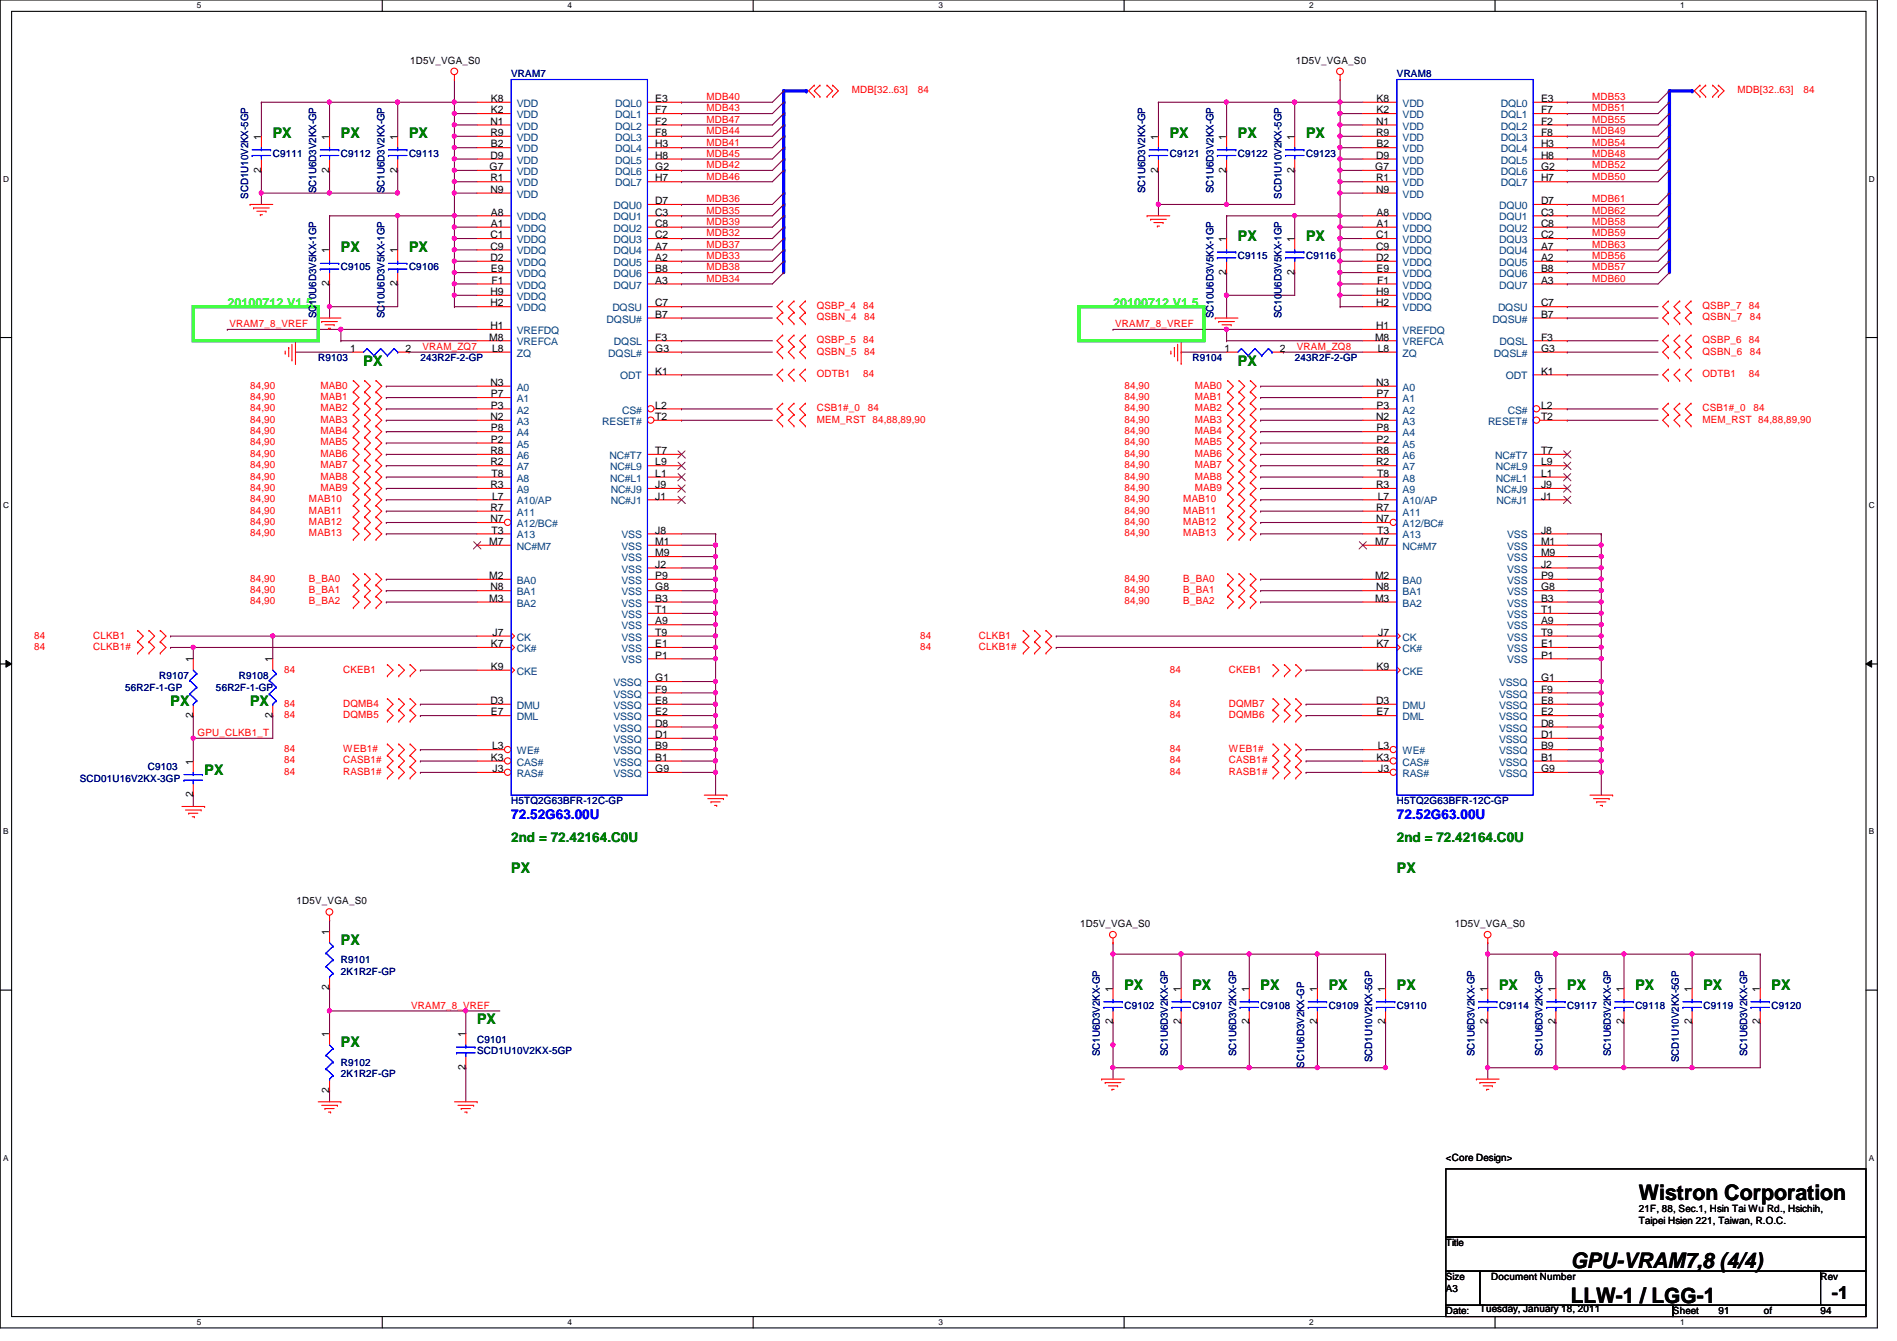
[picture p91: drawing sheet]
<svg xmlns="http://www.w3.org/2000/svg" width="297mm" height="210mm" viewBox="0 0 297 210" stroke-linecap="round" stroke-linejoin="round" font-family="sans-serif">
<defs><g id="words">
<g font-size="3.3">
<text x="256.6" y="187.9">Wistron Corporation</text>
<text x="246" y="203.9">LLW-1 / LGG-1</text>
<text x="246" y="198.5">GPU-VRAM7,8 (4/4)</text>
</g>
<text font-size="2.8" x="286.8" y="203.4">-1</text>
<g font-size="2.3" fill="#008000">
<text x="42.7" y="21.7">PX</text>
<text x="53.4" y="21.7">PX</text>
<text x="64" y="21.7">PX</text>
<text x="183.2" y="21.7">PX</text>
<text x="193.8" y="21.7">PX</text>
<text x="204.5" y="21.7">PX</text>
<text x="53.4" y="39.5">PX</text>
<text x="64" y="39.5">PX</text>
<text x="193.8" y="37.7">PX</text>
<text x="204.5" y="37.7">PX</text>
<text x="56.9" y="57.2">PX</text>
<text x="193.8" y="57.2">PX</text>
<text x="26.7" y="110.6">PX</text>
<text x="39.2" y="110.6">PX</text>
<text x="32" y="121.2">PX</text>
<text x="80" y="136.7">PX</text>
<text x="218.7" y="136.7">PX</text>
<text x="53.4" y="147.9">PX</text>
<text x="176.1" y="155">PX</text>
<text x="186.7" y="155">PX</text>
<text x="197.4" y="155">PX</text>
<text x="208.1" y="155">PX</text>
<text x="218.7" y="155">PX</text>
<text x="234.7" y="155">PX</text>
<text x="245.4" y="155">PX</text>
<text x="256.1" y="155">PX</text>
<text x="266.7" y="155">PX</text>
<text x="277.4" y="155">PX</text>
<text x="74.7" y="160.4">PX</text>
<text x="53.4" y="163.9">PX</text>
</g>
<g font-size="2.1" fill="#00f">
<text x="80" y="128.2">72.52G63.00U</text>
<text x="218.7" y="128.2">72.52G63.00U</text>
</g>
<g font-size="2.1" fill="#008000">
<text x="80" y="131.8">2nd = 72.42164.C0U</text>
<text x="218.7" y="131.8">2nd = 72.42164.C0U</text>
</g>
<g font-size="1.9" fill="#0f0">
<text x="35.6" y="48">20100712 V1.5</text>
<text x="174.3" y="48">20100712 V1.5</text>
</g>
<g font-size="1.6">
<text x="64.2" y="10">1D5V_VGA_S0</text>
<text x="202.9" y="10">1D5V_VGA_S0</text>
<text x="76.9" y="17.7">K2</text>
<text x="76.9" y="16">K8</text>
<text x="102.6" y="17.7">F7</text>
<text x="102.6" y="16">E3</text>
<text x="215.6" y="17.7">K2</text>
<text x="215.6" y="16">K8</text>
<text x="241.3" y="17.7">F7</text>
<text x="241.3" y="16">E3</text>
<text x="40.9" y="21.9" transform="rotate(-90 40.9 21.9)">1</text>
<text x="51.6" y="21.9" transform="rotate(-90 51.6 21.9)">1</text>
<text x="62.2" y="21.9" transform="rotate(-90 62.2 21.9)">1</text>
<text x="76.8" y="19.5">N1</text>
<text x="76.8" y="21.3">R9</text>
<text x="76.9" y="23.1">B2</text>
<text x="102.6" y="23.1">H3</text>
<text x="102.6" y="21.3">F8</text>
<text x="102.6" y="19.5">F2</text>
<text x="181.4" y="21.9" transform="rotate(-90 181.4 21.9)">1</text>
<text x="192" y="21.9" transform="rotate(-90 192 21.9)">1</text>
<text x="202.7" y="21.9" transform="rotate(-90 202.7 21.9)">1</text>
<text x="215.5" y="19.5">N1</text>
<text x="215.5" y="21.3">R9</text>
<text x="215.6" y="23.1">B2</text>
<text x="241.3" y="23.1">H3</text>
<text x="241.3" y="21.3">F8</text>
<text x="241.3" y="19.5">F2</text>
<text x="40.9" y="27" transform="rotate(-90 40.9 27)">2</text>
<text x="51.6" y="27" transform="rotate(-90 51.6 27)">2</text>
<text x="62.2" y="27" transform="rotate(-90 62.2 27)">2</text>
<text x="76.7" y="26.6">G7</text>
<text x="76.8" y="24.8">D9</text>
<text x="76.8" y="28.4">R1</text>
<text x="102.6" y="28.4">H7</text>
<text x="102.6" y="26.6">G2</text>
<text x="102.6" y="24.8">H8</text>
<text x="181.4" y="27" transform="rotate(-90 181.4 27)">2</text>
<text x="192" y="27" transform="rotate(-90 192 27)">2</text>
<text x="202.7" y="27" transform="rotate(-90 202.7 27)">2</text>
<text x="215.3" y="26.6">G7</text>
<text x="215.5" y="24.8">D9</text>
<text x="215.5" y="28.4">R1</text>
<text x="241.3" y="28.4">H7</text>
<text x="241.3" y="26.6">G2</text>
<text x="241.3" y="24.8">H8</text>
<text x="76.8" y="30.2">N9</text>
<text x="76.9" y="35.5">A1</text>
<text x="76.9" y="33.7">A8</text>
<text x="102.6" y="32">D7</text>
<text x="102.6" y="33.7">C3</text>
<text x="102.6" y="35.5">C8</text>
<text x="215.5" y="30.2">N9</text>
<text x="215.6" y="35.5">A1</text>
<text x="215.6" y="33.7">A8</text>
<text x="241.3" y="32">D7</text>
<text x="241.3" y="33.7">C3</text>
<text x="241.3" y="35.5">C8</text>
<text x="51.6" y="39.7" transform="rotate(-90 51.6 39.7)">1</text>
<text x="62.2" y="39.7" transform="rotate(-90 62.2 39.7)">1</text>
<text x="76.8" y="37.3">C1</text>
<text x="76.8" y="39.1">C9</text>
<text x="76.8" y="40.9">D2</text>
<text x="102.6" y="37.3">C2</text>
<text x="102.6" y="39.1">A7</text>
<text x="102.6" y="40.9">A2</text>
<text x="192" y="37.9" transform="rotate(-90 192 37.9)">1</text>
<text x="202.7" y="37.9" transform="rotate(-90 202.7 37.9)">1</text>
<text x="215.5" y="37.3">C1</text>
<text x="215.5" y="39.1">C9</text>
<text x="215.5" y="40.9">D2</text>
<text x="241.3" y="37.3">C2</text>
<text x="241.3" y="39.1">A7</text>
<text x="241.3" y="40.9">A2</text>
<text x="51.6" y="44.8" transform="rotate(-90 51.6 44.8)">2</text>
<text x="62.2" y="44.8" transform="rotate(-90 62.2 44.8)">2</text>
<text x="76.8" y="48">H2</text>
<text x="76.8" y="46.2">H9</text>
<text x="76.9" y="42.6">E9</text>
<text x="77" y="44.4">F1</text>
<text x="102.6" y="48">C7</text>
<text x="102.6" y="42.6">B8</text>
<text x="102.6" y="44.4">A3</text>
<text x="192" y="43" transform="rotate(-90 192 43)">2</text>
<text x="202.7" y="43" transform="rotate(-90 202.7 43)">2</text>
<text x="215.5" y="48">H2</text>
<text x="215.5" y="46.2">H9</text>
<text x="215.6" y="42.6">E9</text>
<text x="215.6" y="44.4">F1</text>
<text x="241.3" y="48">C7</text>
<text x="241.3" y="42.6">B8</text>
<text x="241.3" y="44.4">A3</text>
<text x="76.6" y="53.3">M8</text>
<text x="76.8" y="51.5">H1</text>
<text x="102.6" y="53.3">F3</text>
<text x="102.6" y="49.7">B7</text>
<text x="215.3" y="53.3">M8</text>
<text x="215.5" y="51.5">H1</text>
<text x="241.3" y="53.3">F3</text>
<text x="241.3" y="49.7">B7</text>
<text x="54.8" y="55.1">1</text>
<text x="63.5" y="55.1">2</text>
<text x="77" y="55.1">L8</text>
<text x="102.6" y="55.1">G3</text>
<text x="102.6" y="58.6">K1</text>
<text x="191.7" y="55.1">1</text>
<text x="200.4" y="55.1">2</text>
<text x="215.7" y="55.1">L8</text>
<text x="241.3" y="55.1">G3</text>
<text x="241.3" y="58.6">K1</text>
<text x="76.8" y="60.4">N3</text>
<text x="76.8" y="65.7">N2</text>
<text x="76.9" y="62.2">P7</text>
<text x="76.9" y="64">P3</text>
<text x="102.6" y="65.7">T2</text>
<text x="102.6" y="64">L2</text>
<text x="215.5" y="60.4">N3</text>
<text x="215.5" y="65.7">N2</text>
<text x="215.6" y="62.2">P7</text>
<text x="215.6" y="64">P3</text>
<text x="241.3" y="65.7">T2</text>
<text x="241.3" y="64">L2</text>
<text x="76.8" y="71.1">R8</text>
<text x="76.9" y="67.5">P8</text>
<text x="76.9" y="69.3">P2</text>
<text x="102.6" y="71.1">T7</text>
<text x="215.5" y="71.1">R8</text>
<text x="215.6" y="67.5">P8</text>
<text x="215.6" y="69.3">P2</text>
<text x="241.3" y="71.1">T7</text>
<text x="76.8" y="72.9">R2</text>
<text x="76.8" y="76.4">R3</text>
<text x="77" y="74.6">T8</text>
<text x="102.6" y="76.4">J9</text>
<text x="102.6" y="74.6">L1</text>
<text x="102.6" y="72.9">L9</text>
<text x="215.5" y="72.9">R2</text>
<text x="215.5" y="76.4">R3</text>
<text x="215.6" y="74.6">T8</text>
<text x="241.3" y="76.4">J9</text>
<text x="241.3" y="74.6">L1</text>
<text x="241.3" y="72.9">L9</text>
<text x="76.8" y="80">R7</text>
<text x="76.8" y="81.7">N7</text>
<text x="77" y="83.5">T3</text>
<text x="77" y="78.2">L7</text>
<text x="102.6" y="78.2">J1</text>
<text x="102.6" y="83.5">J8</text>
<text x="215.5" y="80">R7</text>
<text x="215.5" y="81.7">N7</text>
<text x="215.6" y="83.5">T3</text>
<text x="215.7" y="78.2">L7</text>
<text x="241.3" y="78.2">J1</text>
<text x="241.3" y="83.5">J8</text>
<text x="76.6" y="85.3">M7</text>
<text x="102.6" y="88.9">J2</text>
<text x="102.6" y="85.3">M1</text>
<text x="102.6" y="87.1">M9</text>
<text x="215.3" y="85.3">M7</text>
<text x="241.3" y="88.9">J2</text>
<text x="241.3" y="85.3">M1</text>
<text x="241.3" y="87.1">M9</text>
<text x="76.6" y="90.6">M2</text>
<text x="76.6" y="94.2">M3</text>
<text x="76.8" y="92.4">N8</text>
<text x="102.6" y="94.2">B3</text>
<text x="102.6" y="92.4">G8</text>
<text x="102.6" y="90.6">P9</text>
<text x="102.6" y="96">T1</text>
<text x="215.3" y="90.6">M2</text>
<text x="215.3" y="94.2">M3</text>
<text x="215.5" y="92.4">N8</text>
<text x="241.3" y="94.2">B3</text>
<text x="241.3" y="92.4">G8</text>
<text x="241.3" y="90.6">P9</text>
<text x="241.3" y="96">T1</text>
<text x="76.9" y="101.3">K7</text>
<text x="77.1" y="99.5">J7</text>
<text x="102.6" y="97.7">A9</text>
<text x="102.6" y="101.3">E1</text>
<text x="102.6" y="99.5">T9</text>
<text x="215.6" y="101.3">K7</text>
<text x="215.8" y="99.5">J7</text>
<text x="241.3" y="97.7">A9</text>
<text x="241.3" y="101.3">E1</text>
<text x="241.3" y="99.5">T9</text>
<text x="30.2" y="103.7" transform="rotate(-90 30.2 103.7)">1</text>
<text x="42.7" y="103.7" transform="rotate(-90 42.7 103.7)">1</text>
<text x="76.9" y="104.9">K9</text>
<text x="102.6" y="103.1">P1</text>
<text x="102.6" y="106.6">G1</text>
<text x="215.6" y="104.9">K9</text>
<text x="241.3" y="103.1">P1</text>
<text x="241.3" y="106.6">G1</text>
<text x="30.2" y="112.4" transform="rotate(-90 30.2 112.4)">2</text>
<text x="42.7" y="112.4" transform="rotate(-90 42.7 112.4)">2</text>
<text x="76.8" y="110.2">D3</text>
<text x="76.9" y="112">E7</text>
<text x="102.6" y="113.7">D8</text>
<text x="102.6" y="112">E2</text>
<text x="102.6" y="110.2">E8</text>
<text x="102.6" y="108.4">F9</text>
<text x="215.5" y="110.2">D3</text>
<text x="215.6" y="112">E7</text>
<text x="241.3" y="113.7">D8</text>
<text x="241.3" y="112">E2</text>
<text x="241.3" y="110.2">E8</text>
<text x="241.3" y="108.4">F9</text>
<text x="30.2" y="119.7" transform="rotate(-90 30.2 119.7)">1</text>
<text x="76.9" y="119.1">K3</text>
<text x="77" y="117.3">L3</text>
<text x="102.6" y="119.1">B1</text>
<text x="102.6" y="117.3">B9</text>
<text x="102.6" y="115.5">D1</text>
<text x="215.6" y="119.1">K3</text>
<text x="215.7" y="117.3">L3</text>
<text x="241.3" y="119.1">B1</text>
<text x="241.3" y="117.3">B9</text>
<text x="241.3" y="115.5">D1</text>
<text x="30.2" y="124.8" transform="rotate(-90 30.2 124.8)">2</text>
<text x="77.1" y="120.9">J3</text>
<text x="102.6" y="120.9">G9</text>
<text x="215.8" y="120.9">J3</text>
<text x="241.3" y="120.9">G9</text>
<text x="46.4" y="141.6">1D5V_VGA_S0</text>
<text x="51.6" y="146.3" transform="rotate(-90 51.6 146.3)">1</text>
<text x="169.1" y="145.1">1D5V_VGA_S0</text>
<text x="227.8" y="145.1">1D5V_VGA_S0</text>
<text x="51.6" y="155" transform="rotate(-90 51.6 155)">2</text>
<text x="174.2" y="155.2" transform="rotate(-90 174.2 155.2)">1</text>
<text x="184.9" y="155.2" transform="rotate(-90 184.9 155.2)">1</text>
<text x="195.6" y="155.2" transform="rotate(-90 195.6 155.2)">1</text>
<text x="206.2" y="155.2" transform="rotate(-90 206.2 155.2)">1</text>
<text x="216.9" y="155.2" transform="rotate(-90 216.9 155.2)">1</text>
<text x="232.9" y="155.2" transform="rotate(-90 232.9 155.2)">1</text>
<text x="243.6" y="155.2" transform="rotate(-90 243.6 155.2)">1</text>
<text x="254.3" y="155.2" transform="rotate(-90 254.3 155.2)">1</text>
<text x="264.9" y="155.2" transform="rotate(-90 264.9 155.2)">1</text>
<text x="275.6" y="155.2" transform="rotate(-90 275.6 155.2)">1</text>
<text x="174.2" y="160.4" transform="rotate(-90 174.2 160.4)">2</text>
<text x="184.9" y="160.4" transform="rotate(-90 184.9 160.4)">2</text>
<text x="195.6" y="160.4" transform="rotate(-90 195.6 160.4)">2</text>
<text x="206.2" y="160.4" transform="rotate(-90 206.2 160.4)">2</text>
<text x="216.9" y="160.4" transform="rotate(-90 216.9 160.4)">2</text>
<text x="232.9" y="160.4" transform="rotate(-90 232.9 160.4)">2</text>
<text x="243.6" y="160.4" transform="rotate(-90 243.6 160.4)">2</text>
<text x="254.3" y="160.4" transform="rotate(-90 254.3 160.4)">2</text>
<text x="264.9" y="160.4" transform="rotate(-90 264.9 160.4)">2</text>
<text x="275.6" y="160.4" transform="rotate(-90 275.6 160.4)">2</text>
<text x="51.6" y="162.3" transform="rotate(-90 51.6 162.3)">1</text>
<text x="72.9" y="167.5" transform="rotate(-90 72.9 167.5)">2</text>
<text x="72.9" y="162.3" transform="rotate(-90 72.9 162.3)">1</text>
<text x="51.6" y="171" transform="rotate(-90 51.6 171)">2</text>
<text x="226.4" y="181.7">&lt;Core Design&gt;</text>
<text x="256.6" y="189.7">21F, 88, Sec.1, Hsin Tai Wu Rd., Hsichih,</text>
<text x="256.6" y="191.6">Taipei Hsien 221, Taiwan, R.O.C.</text>
<text x="226.4" y="195.1">Title</text>
<text x="226.4" y="200.4">Size</text>
<text x="226.4" y="202.2">A3</text>
<text x="233.5" y="200.4">Document Number</text>
<text x="285.1" y="200.4">Rev</text>
<text x="226.4" y="205.7">Date:</text>
<text x="231.7" y="205.4">Tuesday, January 18, 2011</text>
<text x="262" y="205.7">Sheet</text>
<text x="269.1" y="205.7">91</text>
<text x="276.2" y="205.7">of</text>
<text x="285.1" y="205.7">94</text>
</g>
<g font-size="1.6" fill="#000080">
<text x="80" y="12.1">VRAM7</text>
<text x="218.7" y="12.1">VRAM8</text>
<text x="42.7" y="24.6">C9111</text>
<text x="53.4" y="24.6">C9112</text>
<text x="64" y="24.6">C9113</text>
<text x="183.2" y="24.6">C9121</text>
<text x="193.8" y="24.6">C9122</text>
<text x="204.5" y="24.6">C9123</text>
<text x="38.9" y="31.1" transform="rotate(-90 38.9 31.1)">SCD1U10V2KX-5GP</text>
<text x="49.5" y="30.2" transform="rotate(-90 49.5 30.2)">SC1U6D3V2KX-GP</text>
<text x="60.2" y="30.2" transform="rotate(-90 60.2 30.2)">SC1U6D3V2KX-GP</text>
<text x="179.3" y="30.2" transform="rotate(-90 179.3 30.2)">SC1U6D3V2KX-GP</text>
<text x="190" y="30.2" transform="rotate(-90 190 30.2)">SC1U6D3V2KX-GP</text>
<text x="200.7" y="31.1" transform="rotate(-90 200.7 31.1)">SCD1U10V2KX-5GP</text>
<text x="193.8" y="40.6">C9115</text>
<text x="204.5" y="40.6">C9116</text>
<text x="53.4" y="42.3">C9105</text>
<text x="64" y="42.3">C9106</text>
<text x="49.5" y="49.8" transform="rotate(-90 49.5 49.8)">SC10U6D3V5KX-1GP</text>
<text x="60.2" y="49.8" transform="rotate(-90 60.2 49.8)">SC10U6D3V5KX-1GP</text>
<text x="190" y="49.8" transform="rotate(-90 190 49.8)">SC10U6D3V5KX-1GP</text>
<text x="200.7" y="49.8" transform="rotate(-90 200.7 49.8)">SC10U6D3V5KX-1GP</text>
<text x="49.8" y="56.6">R9103</text>
<text x="65.8" y="56.6">243R2F-2-GP</text>
<text x="186.7" y="56.6">R9104</text>
<text x="202.7" y="56.6">243R2F-2-GP</text>
<text x="24.9" y="106.3">R9107</text>
<text x="37.4" y="106.3">R9108</text>
<text x="19.6" y="108.1">56R2F-1-GP</text>
<text x="33.8" y="108.1">56R2F-1-GP</text>
<text x="12.5" y="122.3">SCD01U16V2KX-3GP</text>
<text x="23.2" y="120.6">C9103</text>
<text x="80" y="125.9">H5TQ2G63BFR-12C-GP</text>
<text x="218.7" y="125.9">H5TQ2G63BFR-12C-GP</text>
<text x="53.4" y="150.8">R9101</text>
<text x="53.4" y="152.6">2K1R2F-GP</text>
<text x="176.1" y="157.9">C9102</text>
<text x="186.7" y="157.9">C9107</text>
<text x="197.4" y="157.9">C9108</text>
<text x="208.1" y="157.9">C9109</text>
<text x="218.7" y="157.9">C9110</text>
<text x="234.7" y="157.9">C9114</text>
<text x="245.4" y="157.9">C9117</text>
<text x="256.1" y="157.9">C9118</text>
<text x="266.7" y="157.9">C9119</text>
<text x="277.4" y="157.9">C9120</text>
<text x="53.4" y="166.8">R9102</text>
<text x="74.7" y="163.2">C9101</text>
<text x="74.7" y="165">SCD1U10V2KX-5GP</text>
<text x="172.2" y="165.4" transform="rotate(-90 172.2 165.4)">SC1U6D3V2KX-GP</text>
<text x="182.9" y="165.4" transform="rotate(-90 182.9 165.4)">SC1U6D3V2KX-GP</text>
<text x="193.5" y="165.4" transform="rotate(-90 193.5 165.4)">SC1U6D3V2KX-GP</text>
<text x="204.2" y="167.1" transform="rotate(-90 204.2 167.1)">SC1U6D3V2KX-GP</text>
<text x="214.9" y="166.2" transform="rotate(-90 214.9 166.2)">SCD1U10V2KX-5GP</text>
<text x="230.9" y="165.4" transform="rotate(-90 230.9 165.4)">SC1U6D3V2KX-GP</text>
<text x="241.6" y="165.4" transform="rotate(-90 241.6 165.4)">SC1U6D3V2KX-GP</text>
<text x="252.2" y="165.4" transform="rotate(-90 252.2 165.4)">SC1U6D3V2KX-GP</text>
<text x="262.9" y="166.2" transform="rotate(-90 262.9 166.2)">SCD1U10V2KX-5GP</text>
<text x="273.6" y="165.4" transform="rotate(-90 273.6 165.4)">SC1U6D3V2KX-GP</text>
<text x="53.4" y="168.6">2K1R2F-GP</text>
</g>
<g font-size="1.6" fill="#004080">
<text x="80.9" y="16.7">VDD</text>
<text x="96.3" y="16.7">DQL0</text>
<text x="219.6" y="16.7">VDD</text>
<text x="235" y="16.7">DQL0</text>
<text x="80.9" y="23.8">VDD</text>
<text x="80.9" y="18.5">VDD</text>
<text x="80.9" y="20.3">VDD</text>
<text x="80.9" y="22.1">VDD</text>
<text x="96.3" y="23.8">DQL4</text>
<text x="96.3" y="22.1">DQL3</text>
<text x="96.3" y="20.3">DQL2</text>
<text x="96.3" y="18.5">DQL1</text>
<text x="219.6" y="23.8">VDD</text>
<text x="219.6" y="18.5">VDD</text>
<text x="219.6" y="20.3">VDD</text>
<text x="219.6" y="22.1">VDD</text>
<text x="235" y="23.8">DQL4</text>
<text x="235" y="22.1">DQL3</text>
<text x="235" y="20.3">DQL2</text>
<text x="235" y="18.5">DQL1</text>
<text x="80.9" y="25.6">VDD</text>
<text x="80.9" y="27.4">VDD</text>
<text x="80.9" y="29.2">VDD</text>
<text x="96.3" y="29.2">DQL7</text>
<text x="96.3" y="27.4">DQL6</text>
<text x="96.3" y="25.6">DQL5</text>
<text x="219.6" y="25.6">VDD</text>
<text x="219.6" y="27.4">VDD</text>
<text x="219.6" y="29.2">VDD</text>
<text x="235" y="29.2">DQL7</text>
<text x="235" y="27.4">DQL6</text>
<text x="235" y="25.6">DQL5</text>
<text x="80.9" y="30.9">VDD</text>
<text x="80.9" y="34.5">VDDQ</text>
<text x="96.1" y="32.7">DQU0</text>
<text x="96.1" y="34.5">DQU1</text>
<text x="219.6" y="30.9">VDD</text>
<text x="219.6" y="34.5">VDDQ</text>
<text x="234.7" y="32.7">DQU0</text>
<text x="234.7" y="34.5">DQU1</text>
<text x="80.9" y="36.3">VDDQ</text>
<text x="80.9" y="38.1">VDDQ</text>
<text x="80.9" y="39.8">VDDQ</text>
<text x="80.9" y="41.6">VDDQ</text>
<text x="96.1" y="36.3">DQU2</text>
<text x="96.1" y="38.1">DQU3</text>
<text x="96.1" y="39.8">DQU4</text>
<text x="96.1" y="41.6">DQU5</text>
<text x="219.6" y="36.3">VDDQ</text>
<text x="219.6" y="38.1">VDDQ</text>
<text x="219.6" y="39.8">VDDQ</text>
<text x="219.6" y="41.6">VDDQ</text>
<text x="234.7" y="36.3">DQU2</text>
<text x="234.7" y="38.1">DQU3</text>
<text x="234.7" y="39.8">DQU4</text>
<text x="234.7" y="41.6">DQU5</text>
<text x="80.9" y="43.4">VDDQ</text>
<text x="80.9" y="45.2">VDDQ</text>
<text x="80.9" y="46.9">VDDQ</text>
<text x="96.1" y="43.4">DQU6</text>
<text x="96.1" y="45.2">DQU7</text>
<text x="219.6" y="43.4">VDDQ</text>
<text x="219.6" y="45.2">VDDQ</text>
<text x="219.6" y="46.9">VDDQ</text>
<text x="234.7" y="43.4">DQU6</text>
<text x="234.7" y="45.2">DQU7</text>
<text x="80.9" y="48.7">VDDQ</text>
<text x="80.9" y="52.3">VREFDQ</text>
<text x="95" y="50.5">DQSU#</text>
<text x="95.9" y="48.7">DQSU</text>
<text x="219.6" y="48.7">VDDQ</text>
<text x="219.6" y="52.3">VREFDQ</text>
<text x="233.7" y="50.5">DQSU#</text>
<text x="234.6" y="48.7">DQSU</text>
<text x="80.9" y="55.8">ZQ</text>
<text x="80.9" y="54.1">VREFCA</text>
<text x="95.2" y="55.8">DQSL#</text>
<text x="96.1" y="54.1">DQSL</text>
<text x="97.1" y="59.4">ODT</text>
<text x="219.6" y="55.8">ZQ</text>
<text x="219.6" y="54.1">VREFCA</text>
<text x="233.9" y="55.8">DQSL#</text>
<text x="234.8" y="54.1">DQSL</text>
<text x="235.8" y="59.4">ODT</text>
<text x="80.9" y="61.2">A0</text>
<text x="80.9" y="62.9">A1</text>
<text x="80.9" y="64.7">A2</text>
<text x="97.4" y="64.7">CS#</text>
<text x="219.6" y="61.2">A0</text>
<text x="219.6" y="62.9">A1</text>
<text x="219.6" y="64.7">A2</text>
<text x="236.1" y="64.7">CS#</text>
<text x="80.9" y="66.5">A3</text>
<text x="80.9" y="68.3">A4</text>
<text x="80.9" y="70.1">A5</text>
<text x="80.9" y="71.8">A6</text>
<text x="94.3" y="66.5">RESET#</text>
<text x="95.5" y="71.8">NC#T7</text>
<text x="219.6" y="66.5">A3</text>
<text x="219.6" y="68.3">A4</text>
<text x="219.6" y="70.1">A5</text>
<text x="219.6" y="71.8">A6</text>
<text x="233" y="66.5">RESET#</text>
<text x="234.1" y="71.8">NC#T7</text>
<text x="80.9" y="73.6">A7</text>
<text x="80.9" y="75.4">A8</text>
<text x="80.9" y="77.2">A9</text>
<text x="95.5" y="75.4">NC#L1</text>
<text x="95.5" y="73.6">NC#L9</text>
<text x="95.6" y="77.2">NC#J9</text>
<text x="219.6" y="73.6">A7</text>
<text x="219.6" y="75.4">A8</text>
<text x="219.6" y="77.2">A9</text>
<text x="234.2" y="75.4">NC#L1</text>
<text x="234.2" y="73.6">NC#L9</text>
<text x="234.3" y="77.2">NC#J9</text>
<text x="80.9" y="79">A10/AP</text>
<text x="80.9" y="80.7">A11</text>
<text x="80.9" y="82.5">A12/BC#</text>
<text x="95.6" y="79">NC#J1</text>
<text x="219.6" y="79">A10/AP</text>
<text x="219.6" y="80.7">A11</text>
<text x="219.6" y="82.5">A12/BC#</text>
<text x="234.3" y="79">NC#J1</text>
<text x="80.9" y="86.1">NC#M7</text>
<text x="80.9" y="84.3">A13</text>
<text x="97.3" y="89.6">VSS</text>
<text x="97.3" y="84.3">VSS</text>
<text x="97.3" y="86.1">VSS</text>
<text x="97.3" y="87.8">VSS</text>
<text x="219.6" y="86.1">NC#M7</text>
<text x="219.6" y="84.3">A13</text>
<text x="236" y="89.6">VSS</text>
<text x="236" y="84.3">VSS</text>
<text x="236" y="86.1">VSS</text>
<text x="236" y="87.8">VSS</text>
<text x="80.9" y="91.4">BA0</text>
<text x="80.9" y="93.2">BA1</text>
<text x="80.9" y="95">BA2</text>
<text x="97.3" y="95">VSS</text>
<text x="97.3" y="93.2">VSS</text>
<text x="97.3" y="91.4">VSS</text>
<text x="219.6" y="91.4">BA0</text>
<text x="219.6" y="93.2">BA1</text>
<text x="219.6" y="95">BA2</text>
<text x="236" y="95">VSS</text>
<text x="236" y="93.2">VSS</text>
<text x="236" y="91.4">VSS</text>
<text x="80.9" y="100.3">CK</text>
<text x="97.3" y="98.5">VSS</text>
<text x="97.3" y="96.7">VSS</text>
<text x="97.3" y="100.3">VSS</text>
<text x="219.6" y="100.3">CK</text>
<text x="236" y="98.5">VSS</text>
<text x="236" y="96.7">VSS</text>
<text x="236" y="100.3">VSS</text>
<text x="80.9" y="102.1">CK#</text>
<text x="80.9" y="105.6">CKE</text>
<text x="96.1" y="107.4">VSSQ</text>
<text x="97.3" y="102.1">VSS</text>
<text x="97.3" y="103.8">VSS</text>
<text x="219.6" y="102.1">CK#</text>
<text x="219.6" y="105.6">CKE</text>
<text x="234.7" y="107.4">VSSQ</text>
<text x="236" y="102.1">VSS</text>
<text x="236" y="103.8">VSS</text>
<text x="80.9" y="112.7">DML</text>
<text x="80.9" y="111">DMU</text>
<text x="96.1" y="112.7">VSSQ</text>
<text x="96.1" y="111">VSSQ</text>
<text x="96.1" y="109.2">VSSQ</text>
<text x="219.6" y="112.7">DML</text>
<text x="219.6" y="111">DMU</text>
<text x="234.7" y="112.7">VSSQ</text>
<text x="234.7" y="111">VSSQ</text>
<text x="234.7" y="109.2">VSSQ</text>
<text x="80.9" y="119.8">CAS#</text>
<text x="80.9" y="118.1">WE#</text>
<text x="96.1" y="119.8">VSSQ</text>
<text x="96.1" y="118.1">VSSQ</text>
<text x="96.1" y="116.3">VSSQ</text>
<text x="96.1" y="114.5">VSSQ</text>
<text x="219.6" y="119.8">CAS#</text>
<text x="219.6" y="118.1">WE#</text>
<text x="234.7" y="119.8">VSSQ</text>
<text x="234.7" y="118.1">VSSQ</text>
<text x="234.7" y="116.3">VSSQ</text>
<text x="234.7" y="114.5">VSSQ</text>
<text x="80.9" y="121.6">RAS#</text>
<text x="96.1" y="121.6">VSSQ</text>
<text x="219.6" y="121.6">RAS#</text>
<text x="234.7" y="121.6">VSSQ</text>
</g>
<g font-size="1.6" fill="#f00">
<text x="110.6" y="15.7">MDB40</text>
<text x="110.6" y="17.4">MDB43</text>
<text x="133.4" y="14.6">MDB[32..63]</text>
<text x="143.7" y="14.6">84</text>
<text x="249.3" y="15.7">MDB53</text>
<text x="249.3" y="17.4">MDB51</text>
<text x="272.1" y="14.6">MDB[32..63]</text>
<text x="282.4" y="14.6">84</text>
<text x="110.6" y="21">MDB44</text>
<text x="110.6" y="22.8">MDB41</text>
<text x="110.6" y="19.2">MDB47</text>
<text x="249.3" y="21">MDB49</text>
<text x="249.3" y="19.2">MDB55</text>
<text x="249.3" y="22.8">MDB54</text>
<text x="110.6" y="24.6">MDB45</text>
<text x="110.6" y="28.1">MDB46</text>
<text x="110.6" y="26.3">MDB42</text>
<text x="249.3" y="24.6">MDB48</text>
<text x="249.3" y="28.1">MDB50</text>
<text x="249.3" y="26.3">MDB52</text>
<text x="110.6" y="33.4">MDB35</text>
<text x="110.6" y="31.7">MDB36</text>
<text x="110.6" y="35.2">MDB39</text>
<text x="249.3" y="35.2">MDB58</text>
<text x="249.3" y="31.7">MDB61</text>
<text x="249.3" y="33.4">MDB62</text>
<text x="110.6" y="40.6">MDB33</text>
<text x="110.6" y="38.8">MDB37</text>
<text x="110.6" y="37">MDB32</text>
<text x="249.3" y="37">MDB59</text>
<text x="249.3" y="40.6">MDB56</text>
<text x="249.3" y="38.8">MDB63</text>
<text x="110.6" y="42.3">MDB38</text>
<text x="110.6" y="44.1">MDB34</text>
<text x="249.3" y="42.3">MDB57</text>
<text x="249.3" y="44.1">MDB60</text>
<text x="35.9" y="51.2">VRAM7_8_VREF</text>
<text x="127.9" y="48.4">QSBP_4</text>
<text x="127.9" y="50.2">QSBN_4</text>
<text x="127.9" y="53.7">QSBP_5</text>
<text x="135.2" y="48.4">84</text>
<text x="135.2" y="53.7">84</text>
<text x="135.3" y="50.2">84</text>
<text x="174.6" y="51.2">VRAM7_8_VREF</text>
<text x="266.6" y="48.4">QSBP_7</text>
<text x="266.6" y="50.2">QSBN_7</text>
<text x="266.6" y="53.7">QSBP_6</text>
<text x="273.9" y="48.4">84</text>
<text x="273.9" y="53.7">84</text>
<text x="274" y="50.2">84</text>
<text x="66.2" y="54.8">VRAM_ZQ7</text>
<text x="127.9" y="59.1">ODTB1</text>
<text x="127.9" y="55.5">QSBN_5</text>
<text x="135.2" y="59.1">84</text>
<text x="135.3" y="55.5">84</text>
<text x="203.1" y="54.8">VRAM_ZQ8</text>
<text x="266.6" y="59.1">ODTB1</text>
<text x="266.6" y="55.5">QSBN_6</text>
<text x="273.9" y="59.1">84</text>
<text x="274" y="55.5">84</text>
<text x="39.2" y="64.4">84,90</text>
<text x="39.2" y="62.6">84,90</text>
<text x="39.2" y="60.8">84,90</text>
<text x="50.2" y="64.4">MAB2</text>
<text x="50.2" y="62.6">MAB1</text>
<text x="50.2" y="60.8">MAB0</text>
<text x="127.9" y="64.4">CSB1#_0</text>
<text x="135.9" y="64.4">84</text>
<text x="176.1" y="64.4">84,90</text>
<text x="176.1" y="62.6">84,90</text>
<text x="176.1" y="60.8">84,90</text>
<text x="187.1" y="64.4">MAB2</text>
<text x="187.1" y="62.6">MAB1</text>
<text x="187.1" y="60.8">MAB0</text>
<text x="266.6" y="64.4">CSB1#_0</text>
<text x="274.6" y="64.4">84</text>
<text x="39.2" y="66.2">84,90</text>
<text x="39.2" y="71.5">84,90</text>
<text x="39.2" y="69.7">84,90</text>
<text x="39.2" y="67.9">84,90</text>
<text x="50.2" y="66.2">MAB3</text>
<text x="50.2" y="71.5">MAB6</text>
<text x="50.2" y="69.7">MAB5</text>
<text x="50.2" y="67.9">MAB4</text>
<text x="127.9" y="66.2">MEM_RST 84,88,89,90</text>
<text x="176.1" y="66.2">84,90</text>
<text x="176.1" y="71.5">84,90</text>
<text x="176.1" y="69.7">84,90</text>
<text x="176.1" y="67.9">84,90</text>
<text x="187.1" y="66.2">MAB3</text>
<text x="187.1" y="71.5">MAB6</text>
<text x="187.1" y="69.7">MAB5</text>
<text x="187.1" y="67.9">MAB4</text>
<text x="266.6" y="66.2">MEM_RST 84,88,89,90</text>
<text x="39.2" y="76.8">84,90</text>
<text x="39.2" y="75.1">84,90</text>
<text x="39.2" y="73.3">84,90</text>
<text x="50.2" y="76.8">MAB9</text>
<text x="50.2" y="75.1">MAB8</text>
<text x="50.2" y="73.3">MAB7</text>
<text x="176.1" y="76.8">84,90</text>
<text x="176.1" y="75.1">84,90</text>
<text x="176.1" y="73.3">84,90</text>
<text x="187.1" y="76.8">MAB9</text>
<text x="187.1" y="75.1">MAB8</text>
<text x="187.1" y="73.3">MAB7</text>
<text x="39.2" y="82.2">84,90</text>
<text x="39.2" y="80.4">84,90</text>
<text x="39.2" y="78.6">84,90</text>
<text x="39.2" y="83.9">84,90</text>
<text x="48.4" y="82.2">MAB12</text>
<text x="48.4" y="80.4">MAB11</text>
<text x="48.4" y="78.6">MAB10</text>
<text x="48.4" y="83.9">MAB13</text>
<text x="176.1" y="82.2">84,90</text>
<text x="176.1" y="80.4">84,90</text>
<text x="176.1" y="78.6">84,90</text>
<text x="176.1" y="83.9">84,90</text>
<text x="185.3" y="82.2">MAB12</text>
<text x="185.3" y="80.4">MAB11</text>
<text x="185.3" y="78.6">MAB10</text>
<text x="185.3" y="83.9">MAB13</text>
<text x="39.2" y="94.6">84,90</text>
<text x="39.2" y="92.8">84,90</text>
<text x="39.2" y="91.1">84,90</text>
<text x="48.4" y="94.6">B_BA2</text>
<text x="48.4" y="92.8">B_BA1</text>
<text x="48.4" y="91.1">B_BA0</text>
<text x="176.1" y="94.6">84,90</text>
<text x="176.1" y="92.8">84,90</text>
<text x="176.1" y="91.1">84,90</text>
<text x="185.3" y="94.6">B_BA2</text>
<text x="185.3" y="92.8">B_BA1</text>
<text x="185.3" y="91.1">B_BA0</text>
<text x="5.4" y="101.7">84</text>
<text x="5.4" y="99.9">84</text>
<text x="14.6" y="101.7">CLKB1#</text>
<text x="14.6" y="99.9">CLKB1</text>
<text x="144.1" y="101.7">84</text>
<text x="144.1" y="99.9">84</text>
<text x="153.3" y="101.7">CLKB1#</text>
<text x="153.3" y="99.9">CLKB1</text>
<text x="44.5" y="105.3">84</text>
<text x="53.7" y="105.3">CKEB1</text>
<text x="183.2" y="105.3">84</text>
<text x="192.4" y="105.3">CKEB1</text>
<text x="44.5" y="112.4">84</text>
<text x="44.5" y="110.6">84</text>
<text x="53.7" y="112.4">DQMB5</text>
<text x="53.7" y="110.6">DQMB4</text>
<text x="183.2" y="110.6">84</text>
<text x="183.2" y="112.4">84</text>
<text x="192.4" y="110.6">DQMB7</text>
<text x="192.4" y="112.4">DQMB6</text>
<text x="30.9" y="115.2">GPU_CLKB1_T</text>
<text x="44.5" y="119.5">84</text>
<text x="44.5" y="117.7">84</text>
<text x="53.7" y="119.5">CASB1#</text>
<text x="53.7" y="117.7">WEB1#</text>
<text x="183.2" y="119.5">84</text>
<text x="183.2" y="117.7">84</text>
<text x="192.4" y="119.5">CASB1#</text>
<text x="192.4" y="117.7">WEB1#</text>
<text x="44.5" y="121.3">84</text>
<text x="53.7" y="121.3">RASB1#</text>
<text x="183.2" y="121.3">84</text>
<text x="192.4" y="121.3">RASB1#</text>
<text x="64.4" y="157.9">VRAM7_8_VREF</text>
</g>
<g font-size="1.3">
<text x="30.8" y="1.3">5</text>
<text x="88.9" y="1.3">4</text>
<text x="146.9" y="1.3">3</text>
<text x="205" y="1.3">2</text>
<text x="263.1" y="1.3">1</text>
<text x=".5" y="28.4">D</text>
<text x="292.6" y="28.4">D</text>
<text x=".5" y="79.5">C</text>
<text x="292.6" y="79.5">C</text>
<text x=".5" y="130.6">B</text>
<text x="292.6" y="130.6">B</text>
<text x=".5" y="181.7">A</text>
<text x="292.6" y="181.7">A</text>
<text x="30.8" y="207.4">5</text>
<text x="88.9" y="207.4">4</text>
<text x="146.9" y="207.4">3</text>
<text x="205" y="207.4">2</text>
<text x="263.1" y="207.4">1</text>
</g>
</g></defs>
<path d="M0 0h294v207.9h-294zM1.8 1.8h290.4v204.3h-290.4z" fill="none" stroke="#000" stroke-width=".17"/>
<g fill="#fff">
<path d="M30.8 .2h.7v1.4h-.7z"/>
<path d="M30.8 206.2h.7v1.4h-.7z"/>
</g>
<path d="M59.9 0v1.8M59.9 206.1v1.8" fill="none" stroke="#000" stroke-width=".17"/>
<g fill="#fff">
<path d="M88.9 .2h.6v1.4h-.6z"/>
<path d="M88.9 206.2h.6v1.4h-.6z"/>
</g>
<path d="M117.9 0v1.8M117.9 206.1v1.8" fill="none" stroke="#000" stroke-width=".17"/>
<g fill="#fff">
<path d="M146.9 .2h.7v1.4h-.7z"/>
<path d="M146.9 206.2h.7v1.4h-.7z"/>
</g>
<path d="M176 0v1.8M176 206.1v1.8" fill="none" stroke="#000" stroke-width=".17"/>
<g fill="#fff">
<path d="M205 .2h.7v1.4h-.7z"/>
<path d="M205 206.2h.7v1.4h-.7z"/>
</g>
<path d="M234.1 0v1.8M234.1 206.1v1.8" fill="none" stroke="#000" stroke-width=".17"/>
<g fill="#fff">
<path d="M263.1 .2h.7v1.4h-.7z"/>
<path d="M263.1 206.2h.7v1.4h-.7z"/>
<path d="M.5 27.3h.9v1.4h-.9z"/>
<path d="M292.6 27.3h.9v1.4h-.9z"/>
<path d="M.5 78.4h.9v1.4h-.9z"/>
<path d="M292.6 78.4h.9v1.4h-.9z"/>
</g>
<path d="M0 52.8h1.8M292.2 52.8h1.8" fill="none" stroke="#000" stroke-width=".17"/>
<g fill="#fff">
<path d="M.5 129.5h.8v1.4h-.8z"/>
<path d="M292.6 129.5h.9v1.4h-.9z"/>
</g>
<path d="M0 103.9h1.8M292.2 103.9h1.8" fill="none" stroke="#000" stroke-width=".17"/>
<path d="M.9 103.4l.9 .5-.9 .5zM292.2 103.9l.9-.5v1z" fill="#000"/>
<path d="M.9 103.4l.9 .5-.9 .5zM292.2 103.9l.9-.5v1z" fill="none" stroke="#000" stroke-width=".16"/>
<g fill="#fff">
<path d="M.5 180.5h.8v1.4h-.8z"/>
<path d="M292.6 180.5h.9v1.4h-.9z"/>
</g>
<path d="M0 155h1.8M292.2 155h1.8" fill="none" stroke="#000" stroke-width=".17"/>
<path d="M64 55.1h.1M64 55.1h10.7M201 55.1h.1M201 55.1h12.4M245.4 88.9h5.3M250.7 88.9h.1" fill="none" stroke="#800040" stroke-width=".17"/>
<circle cx="250.7" cy="88.9" r=".32" fill="#f0f"/>
<circle cx="250.7" cy="88.9" r=".32" fill="none" stroke="#f0f" stroke-width=".17"/>
<path d="M209.8 28.4h.1M209.8 26.7h.1M209.8 28.4h3.6M209.8 26.7v1.7" fill="none" stroke="#800040" stroke-width=".17"/>
<circle cx="209.8" cy="28.4" r=".32" fill="#f0f"/>
<circle cx="209.8" cy="28.4" r=".32" fill="none" stroke="#f0f" stroke-width=".17"/>
<circle cx="209.8" cy="26.6" r=".32" fill="#f0f"/>
<circle cx="209.8" cy="26.6" r=".32" fill="none" stroke="#f0f" stroke-width=".17"/>
<path d="M204.5 119.1h.1M204.5 119.1h8.9M245.4 117.3h5.3M250.7 117.3h.1M250.7 115.6h.1M250.7 115.6v1.7" fill="none" stroke="#800040" stroke-width=".17"/>
<circle cx="250.7" cy="115.5" r=".32" fill="#f0f"/>
<circle cx="250.7" cy="115.5" r=".32" fill="none" stroke="#f0f" stroke-width=".17"/>
<path d="M185 55.1h.1M185 55.1h7.1M245.4 115.6h5.3M245.4 113.8h5.3M250.7 115.6h.1M250.7 113.8h.1M250.7 113.8v1.8" fill="none" stroke="#800040" stroke-width=".17"/>
<circle cx="250.7" cy="113.8" r=".32" fill="#f0f"/>
<circle cx="250.7" cy="113.8" r=".32" fill="none" stroke="#f0f" stroke-width=".17"/>
<path d="M209.8 24.9h.1M209.8 24.9v1.8M250.7 87.1h.1M250.7 87.1v1.8M250.7 112h.1M250.7 112v1.8" fill="none" stroke="#800040" stroke-width=".17"/>
<circle cx="209.8" cy="24.9" r=".32" fill="#f0f"/>
<circle cx="209.8" cy="24.9" r=".32" fill="none" stroke="#f0f" stroke-width=".17"/>
<path d="M209.8 26.7h.1M209.8 26.7h3.6M204.5 117.3h.1M204.5 117.3h8.9" fill="none" stroke="#800040" stroke-width=".17"/>
<path d="M261.4 14.2h3.6" fill="none" stroke="#00f" stroke-width=".51"/>
<circle cx="265" cy="14.2" r=".25" fill="#00f"/>
<path d="M250.7 103.1h.1M250.7 103.1v3.6" fill="none" stroke="#800040" stroke-width=".17"/>
<circle cx="250.7" cy="103.1" r=".32" fill="#f0f"/>
<circle cx="250.7" cy="103.1" r=".32" fill="none" stroke="#f0f" stroke-width=".17"/>
<path d="M245.4 106.7h5.3M245.4 112h5.3M250.7 106.7h.1M250.7 112h.1" fill="none" stroke="#800040" stroke-width=".17"/>
<circle cx="250.7" cy="112" r=".32" fill="#f0f"/>
<circle cx="250.7" cy="112" r=".32" fill="none" stroke="#f0f" stroke-width=".17"/>
<path d="M245.4 110.2h5.3M250.7 110.2h.1M250.7 110.2v1.8" fill="none" stroke="#800040" stroke-width=".17"/>
<circle cx="250.7" cy="110.2" r=".32" fill="#f0f"/>
<circle cx="250.7" cy="110.2" r=".32" fill="none" stroke="#f0f" stroke-width=".17"/>
<path d="M250.7 108.5h.1M250.7 108.5v1.7" fill="none" stroke="#800040" stroke-width=".17"/>
<circle cx="250.7" cy="108.4" r=".32" fill="#f0f"/>
<circle cx="250.7" cy="108.4" r=".32" fill="none" stroke="#f0f" stroke-width=".17"/>
<path d="M209.8 30.2h.1M209.8 30.2v3.6M204.5 110.2h.1M204.5 110.2h8.9M245.4 108.5h5.3M250.7 108.5h.1M250.7 106.7h.1M250.7 106.7v1.8" fill="none" stroke="#800040" stroke-width=".17"/>
<circle cx="250.7" cy="106.7" r=".32" fill="#f0f"/>
<circle cx="250.7" cy="106.7" r=".32" fill="none" stroke="#f0f" stroke-width=".17"/>
<path d="M209.8 24.9h.1M209.8 23.1h.1M209.8 24.9h3.6M209.8 23.1v1.8" fill="none" stroke="#800040" stroke-width=".17"/>
<circle cx="209.8" cy="23.1" r=".32" fill="#f0f"/>
<circle cx="209.8" cy="23.1" r=".32" fill="none" stroke="#f0f" stroke-width=".17"/>
<path d="M209.8 46.2h.1M209.8 46.2h3.6M245.4 85.3h5.3M250.7 85.3h.1M250.7 83.6h.1M250.7 83.6v1.7M250.7 120.9h.1M250.7 120.9v3.6" fill="none" stroke="#800040" stroke-width=".17"/>
<circle cx="250.7" cy="120.9" r=".32" fill="#f0f"/>
<circle cx="250.7" cy="120.9" r=".32" fill="none" stroke="#f0f" stroke-width=".17"/>
<path d="M209.8 44.4h.1M209.8 44.4v1.8" fill="none" stroke="#800040" stroke-width=".17"/>
<circle cx="209.8" cy="44.4" r=".32" fill="#f0f"/>
<circle cx="209.8" cy="44.4" r=".32" fill="none" stroke="#f0f" stroke-width=".17"/>
<path d="M209.8 42.7h.1M209.8 42.7v1.7" fill="none" stroke="#800040" stroke-width=".17"/>
<circle cx="209.8" cy="42.6" r=".32" fill="#f0f"/>
<circle cx="209.8" cy="42.6" r=".32" fill="none" stroke="#f0f" stroke-width=".17"/>
<path d="M209.8 44.4h.1M209.8 42.7h.1M209.8 40.9h.1M209.8 44.4h3.6M209.8 42.7h3.6M209.8 40.9v1.8" fill="none" stroke="#800040" stroke-width=".17"/>
<circle cx="209.8" cy="40.9" r=".32" fill="#f0f"/>
<circle cx="209.8" cy="40.9" r=".32" fill="none" stroke="#f0f" stroke-width=".17"/>
<path d="M209.8 39.1h.1M209.8 39.1v1.8M209.8 40.9h.1M209.8 40.9h3.6" fill="none" stroke="#800040" stroke-width=".17"/>
<circle cx="209.8" cy="39.1" r=".32" fill="#f0f"/>
<circle cx="209.8" cy="39.1" r=".32" fill="none" stroke="#f0f" stroke-width=".17"/>
<path d="M209.8 39.1h.1M209.8 37.3h.1M209.8 39.1h3.6M209.8 37.3v1.8" fill="none" stroke="#800040" stroke-width=".17"/>
<circle cx="209.8" cy="37.3" r=".32" fill="#f0f"/>
<circle cx="209.8" cy="37.3" r=".32" fill="none" stroke="#f0f" stroke-width=".17"/>
<path d="M209.8 37.3h.1M209.8 35.6h.1M209.8 37.3h3.6M209.8 35.6v1.7" fill="none" stroke="#800040" stroke-width=".17"/>
<circle cx="209.8" cy="35.5" r=".32" fill="#f0f"/>
<circle cx="209.8" cy="35.5" r=".32" fill="none" stroke="#f0f" stroke-width=".17"/>
<path d="M209.8 35.6h.1M209.8 33.8h.1M209.8 35.6h3.6M209.8 33.8v1.8" fill="none" stroke="#800040" stroke-width=".17"/>
<circle cx="209.8" cy="33.8" r=".32" fill="#f0f"/>
<circle cx="209.8" cy="33.8" r=".32" fill="none" stroke="#f0f" stroke-width=".17"/>
<path d="M209.8 48h.1M209.8 48h3.6M245.4 103.1h5.3M250.7 103.1h.1M250.7 101.3h.1M250.7 101.3v1.8" fill="none" stroke="#800040" stroke-width=".17"/>
<circle cx="250.7" cy="101.3" r=".32" fill="#f0f"/>
<circle cx="250.7" cy="101.3" r=".32" fill="none" stroke="#f0f" stroke-width=".17"/>
<path d="M209.8 33.8h.1M209.8 33.8h3.6M209.8 46.2h.1M209.8 46.2v1.8" fill="none" stroke="#800040" stroke-width=".17"/>
<circle cx="209.8" cy="46.2" r=".32" fill="#f0f"/>
<circle cx="209.8" cy="46.2" r=".32" fill="none" stroke="#f0f" stroke-width=".17"/>
<path d="M209.8 23.1h.1M209.8 21.3h.1M209.8 23.1h3.6M209.8 21.3v1.8M204.5 112h.1M204.5 112h8.9M245.4 101.3h5.3M250.7 101.3h.1" fill="none" stroke="#800040" stroke-width=".17"/>
<circle cx="209.8" cy="21.3" r=".32" fill="#f0f"/>
<circle cx="209.8" cy="21.3" r=".32" fill="none" stroke="#f0f" stroke-width=".17"/>
<path d="M245.4 64h.1M245.4 64h14.2M245.4 87.1h5.3M250.7 87.1h.1" fill="none" stroke="#800040" stroke-width=".17"/>
<circle cx="250.7" cy="87.1" r=".32" fill="#f0f"/>
<circle cx="250.7" cy="87.1" r=".32" fill="none" stroke="#f0f" stroke-width=".17"/>
<path d="M250.7 85.3h.1M250.7 85.3v1.8" fill="none" stroke="#800040" stroke-width=".17"/>
<circle cx="250.7" cy="85.3" r=".32" fill="#f0f"/>
<circle cx="250.7" cy="85.3" r=".32" fill="none" stroke="#f0f" stroke-width=".17"/>
<path d="M197.4 60.5h.1M197.4 60.5h16M245.4 83.6h5.3M250.7 83.6h.1M250.7 99.6h.1M250.7 99.6v1.7" fill="none" stroke="#800040" stroke-width=".17"/>
<circle cx="250.7" cy="99.5" r=".32" fill="#f0f"/>
<circle cx="250.7" cy="99.5" r=".32" fill="none" stroke="#f0f" stroke-width=".17"/>
<path d="M209.8 19.6h.1M209.8 19.6v1.7M209.8 21.3h.1M209.8 21.3h3.6" fill="none" stroke="#800040" stroke-width=".17"/>
<circle cx="209.8" cy="19.5" r=".32" fill="#f0f"/>
<circle cx="209.8" cy="19.5" r=".32" fill="none" stroke="#f0f" stroke-width=".17"/>
<path d="M245.4 99.6h5.3M250.7 99.6h.1M250.7 97.8h.1M250.7 97.8v1.8" fill="none" stroke="#800040" stroke-width=".17"/>
<circle cx="250.7" cy="97.8" r=".32" fill="#f0f"/>
<circle cx="250.7" cy="97.8" r=".32" fill="none" stroke="#f0f" stroke-width=".17"/>
<path d="M106.7 88.9h5.4M112.1 88.9h.1" fill="none" stroke="#800040" stroke-width=".17"/>
<circle cx="112" cy="88.9" r=".32" fill="#f0f"/>
<circle cx="112" cy="88.9" r=".32" fill="none" stroke="#f0f" stroke-width=".17"/>
<path d="M250.7 119.1h.1M250.7 119.1v1.8M245.4 120.9h5.3M250.7 120.9h.1" fill="none" stroke="#800040" stroke-width=".17"/>
<circle cx="250.7" cy="119.1" r=".32" fill="#f0f"/>
<circle cx="250.7" cy="119.1" r=".32" fill="none" stroke="#f0f" stroke-width=".17"/>
<path d="M209.8 19.6h.1M209.8 17.8h.1M209.8 19.6h3.6M209.8 17.8v1.8" fill="none" stroke="#800040" stroke-width=".17"/>
<circle cx="209.8" cy="17.8" r=".32" fill="#f0f"/>
<circle cx="209.8" cy="17.8" r=".32" fill="none" stroke="#f0f" stroke-width=".17"/>
<path d="M245.4 97.8h5.3M250.7 97.8h.1M250.7 96h.1M250.7 96v1.8" fill="none" stroke="#800040" stroke-width=".17"/>
<circle cx="250.7" cy="96" r=".32" fill="#f0f"/>
<circle cx="250.7" cy="96" r=".32" fill="none" stroke="#f0f" stroke-width=".17"/>
<path d="M245.4 48h.1M245.4 48h14.2M245.4 119.1h5.3M250.7 119.1h.1M250.7 117.3h.1M250.7 117.3v1.8" fill="none" stroke="#800040" stroke-width=".17"/>
<circle cx="250.7" cy="117.3" r=".32" fill="#f0f"/>
<circle cx="250.7" cy="117.3" r=".32" fill="none" stroke="#f0f" stroke-width=".17"/>
<path d="M209.8 17.8h.1M209.8 16h.1M209.8 17.8h3.6M209.8 16v1.8" fill="none" stroke="#800040" stroke-width=".17"/>
<circle cx="209.8" cy="16" r=".32" fill="#f0f"/>
<circle cx="209.8" cy="16" r=".32" fill="none" stroke="#f0f" stroke-width=".17"/>
<path d="M165.4 99.6h.1M165.4 99.6h48M197.4 90.7h.1M197.4 90.7h16M245.4 96h5.3M250.7 96h.1M250.7 94.2h.1M250.7 94.2v1.8" fill="none" stroke="#800040" stroke-width=".17"/>
<circle cx="250.7" cy="94.2" r=".32" fill="#f0f"/>
<circle cx="250.7" cy="94.2" r=".32" fill="none" stroke="#f0f" stroke-width=".17"/>
<path d="M245.4 49.8h.1M245.4 49.8h14.2M245.4 94.2h5.3M250.7 94.2h.1M250.7 92.5h.1M250.7 92.5v1.7M165.4 101.3h.1M165.4 101.3h48" fill="none" stroke="#800040" stroke-width=".17"/>
<circle cx="250.7" cy="92.4" r=".32" fill="#f0f"/>
<circle cx="250.7" cy="92.4" r=".32" fill="none" stroke="#f0f" stroke-width=".17"/>
<path d="M71.2 28.4h.1M71.2 26.7h.1M71.2 28.4h3.5M71.2 26.7v1.7M245.4 65.8h.1M245.4 65.8h14.2" fill="none" stroke="#800040" stroke-width=".17"/>
<circle cx="71.1" cy="28.4" r=".32" fill="#f0f"/>
<circle cx="71.1" cy="28.4" r=".32" fill="none" stroke="#f0f" stroke-width=".17"/>
<circle cx="71.1" cy="26.6" r=".32" fill="#f0f"/>
<circle cx="71.1" cy="26.6" r=".32" fill="none" stroke="#f0f" stroke-width=".17"/>
<g fill="none" stroke="#800040" stroke-width=".17">
<path d="M209.8 16h.1M209.8 12.4h.1M209.8 16h3.6M209.8 12.4v3.6M209.8 30.2h.1M209.8 28.4h.1M209.8 28.4v1.8M209.8 30.2h3.6M197.4 92.5h.1M197.4 94.2h.1M197.4 92.5h16M197.4 94.2h16"/>
<path d="M204.5 104.9h.1M204.5 104.9h8.9"/>
</g>
<circle cx="209.8" cy="30.2" r=".32" fill="#f0f"/>
<circle cx="209.8" cy="30.2" r=".32" fill="none" stroke="#f0f" stroke-width=".17"/>
<path d="M245.4 92.5h5.3M250.7 92.5h.1M250.7 90.7h.1M250.7 90.7v1.8" fill="none" stroke="#800040" stroke-width=".17"/>
<circle cx="250.7" cy="90.7" r=".32" fill="#f0f"/>
<circle cx="250.7" cy="90.7" r=".32" fill="none" stroke="#f0f" stroke-width=".17"/>
<g fill="none" stroke="#800040" stroke-width=".17">
<path d="M245.4 35.6h.1M245.4 37.3h.1M245.4 35.6h14.2M245.4 37.3h14.2M245.4 58.7h.1M245.4 53.3h.1M245.4 55.1h.1M245.4 58.7h14.2M245.4 53.3h14.2M245.4 55.1h14.2M197.4 62.2h.1M197.4 64h.1"/>
<path d="M197.4 65.8h.1M197.4 67.6h.1M197.4 69.3h.1M197.4 71.1h.1M197.4 72.9h.1M197.4 74.7h.1M197.4 76.5h.1M197.4 78.2h.1M197.4 62.2h16M197.4 64h16M197.4 65.8h16M197.4 67.6h16"/>
<path d="M197.4 69.3h16M197.4 71.1h16M197.4 72.9h16M197.4 74.7h16M197.4 76.5h16M197.4 78.2h16M197.4 80h.1M197.4 81.8h.1M197.4 83.6h.1M197.4 80h16M197.4 81.8h16M197.4 83.6h16"/>
<path d="M245.4 90.7h5.3M250.7 90.7h.1M250.7 88.9h.1M250.7 88.9v1.8M65.8 119.1h.1M65.8 119.1h8.9M106.7 117.3h5.4M112.1 117.3h.1M112.1 115.6h.1M112.1 115.6v1.7M204.5 120.9h.1M204.5 120.9h8.9"/>
</g>
<circle cx="112" cy="115.5" r=".32" fill="#f0f"/>
<circle cx="112" cy="115.5" r=".32" fill="none" stroke="#f0f" stroke-width=".17"/>
<path d="M46.3 55.1h.1M46.3 55.1h8.9M106.7 115.6h5.4M106.7 113.8h5.4M112.1 115.6h.1M112.1 113.8h.1M112.1 113.8v1.8" fill="none" stroke="#800040" stroke-width=".17"/>
<circle cx="112" cy="113.8" r=".32" fill="#f0f"/>
<circle cx="112" cy="113.8" r=".32" fill="none" stroke="#f0f" stroke-width=".17"/>
<path d="M71.2 24.9h.1M71.2 24.9v1.8M112.1 87.1h.1M112.1 87.1v1.8M112.1 112h.1M112.1 112v1.8" fill="none" stroke="#800040" stroke-width=".17"/>
<circle cx="71.1" cy="24.9" r=".32" fill="#f0f"/>
<circle cx="71.1" cy="24.9" r=".32" fill="none" stroke="#f0f" stroke-width=".17"/>
<path d="M71.2 26.7h.1M71.2 26.7h3.5M65.8 117.3h.1M65.8 117.3h8.9" fill="none" stroke="#800040" stroke-width=".17"/>
<path d="M122.7 14.2h3.6" fill="none" stroke="#00f" stroke-width=".51"/>
<circle cx="126.3" cy="14.2" r=".25" fill="#00f"/>
<path d="M112.1 103.1h.1M112.1 103.1v3.6" fill="none" stroke="#800040" stroke-width=".17"/>
<circle cx="112" cy="103.1" r=".32" fill="#f0f"/>
<circle cx="112" cy="103.1" r=".32" fill="none" stroke="#f0f" stroke-width=".17"/>
<path d="M106.7 106.7h5.4M106.7 112h5.4M112.1 106.7h.1M112.1 112h.1" fill="none" stroke="#800040" stroke-width=".17"/>
<circle cx="112" cy="112" r=".32" fill="#f0f"/>
<circle cx="112" cy="112" r=".32" fill="none" stroke="#f0f" stroke-width=".17"/>
<path d="M106.7 110.2h5.4M112.1 110.2h.1M112.1 110.2v1.8" fill="none" stroke="#800040" stroke-width=".17"/>
<circle cx="112" cy="110.2" r=".32" fill="#f0f"/>
<circle cx="112" cy="110.2" r=".32" fill="none" stroke="#f0f" stroke-width=".17"/>
<path d="M112.1 108.5h.1M112.1 108.5v1.7" fill="none" stroke="#800040" stroke-width=".17"/>
<circle cx="112" cy="108.4" r=".32" fill="#f0f"/>
<circle cx="112" cy="108.4" r=".32" fill="none" stroke="#f0f" stroke-width=".17"/>
<path d="M71.2 30.2h.1M71.2 30.2v3.6M106.7 108.5h5.4M112.1 108.5h.1M112.1 106.7h.1M112.1 106.7v1.8" fill="none" stroke="#800040" stroke-width=".17"/>
<circle cx="112" cy="106.7" r=".32" fill="#f0f"/>
<circle cx="112" cy="106.7" r=".32" fill="none" stroke="#f0f" stroke-width=".17"/>
<path d="M71.2 24.9h.1M71.2 23.1h.1M71.2 24.9h3.5M71.2 23.1v1.8" fill="none" stroke="#800040" stroke-width=".17"/>
<circle cx="71.1" cy="23.1" r=".32" fill="#f0f"/>
<circle cx="71.1" cy="23.1" r=".32" fill="none" stroke="#f0f" stroke-width=".17"/>
<path d="M71.2 46.2h.1M71.2 46.2h3.5M106.7 85.3h5.4M112.1 85.3h.1M112.1 83.6h.1M112.1 83.6v1.7M112.1 120.9h.1M112.1 120.9v3.6" fill="none" stroke="#800040" stroke-width=".17"/>
<circle cx="112" cy="120.9" r=".32" fill="#f0f"/>
<circle cx="112" cy="120.9" r=".32" fill="none" stroke="#f0f" stroke-width=".17"/>
<path d="M71.2 44.4h.1M71.2 44.4v1.8" fill="none" stroke="#800040" stroke-width=".17"/>
<circle cx="71.1" cy="44.4" r=".32" fill="#f0f"/>
<circle cx="71.1" cy="44.4" r=".32" fill="none" stroke="#f0f" stroke-width=".17"/>
<path d="M71.2 42.7h.1M71.2 42.7v1.7" fill="none" stroke="#800040" stroke-width=".17"/>
<circle cx="71.1" cy="42.6" r=".32" fill="#f0f"/>
<circle cx="71.1" cy="42.6" r=".32" fill="none" stroke="#f0f" stroke-width=".17"/>
<path d="M71.2 44.4h.1M71.2 42.7h.1M71.2 40.9h.1M71.2 44.4h3.5M71.2 42.7h3.5M71.2 40.9v1.8" fill="none" stroke="#800040" stroke-width=".17"/>
<circle cx="71.1" cy="40.9" r=".32" fill="#f0f"/>
<circle cx="71.1" cy="40.9" r=".32" fill="none" stroke="#f0f" stroke-width=".17"/>
<path d="M71.2 39.1h.1M71.2 39.1v1.8M71.2 40.9h.1M71.2 40.9h3.5" fill="none" stroke="#800040" stroke-width=".17"/>
<circle cx="71.1" cy="39.1" r=".32" fill="#f0f"/>
<circle cx="71.1" cy="39.1" r=".32" fill="none" stroke="#f0f" stroke-width=".17"/>
<path d="M71.2 39.1h.1M71.2 37.3h.1M71.2 39.1h3.5M71.2 37.3v1.8" fill="none" stroke="#800040" stroke-width=".17"/>
<circle cx="71.1" cy="37.3" r=".32" fill="#f0f"/>
<circle cx="71.1" cy="37.3" r=".32" fill="none" stroke="#f0f" stroke-width=".17"/>
<path d="M71.2 37.3h.1M71.2 35.6h.1M71.2 37.3h3.5M71.2 35.6v1.7" fill="none" stroke="#800040" stroke-width=".17"/>
<circle cx="71.1" cy="35.5" r=".32" fill="#f0f"/>
<circle cx="71.1" cy="35.5" r=".32" fill="none" stroke="#f0f" stroke-width=".17"/>
<path d="M71.2 35.6h.1M71.2 33.8h.1M71.2 35.6h3.5M71.2 33.8v1.8" fill="none" stroke="#800040" stroke-width=".17"/>
<circle cx="71.1" cy="33.8" r=".32" fill="#f0f"/>
<circle cx="71.1" cy="33.8" r=".32" fill="none" stroke="#f0f" stroke-width=".17"/>
<path d="M71.2 48h.1M71.2 48h3.5M106.7 103.1h5.4M112.1 103.1h.1M112.1 101.3h.1M112.1 101.3v1.8" fill="none" stroke="#800040" stroke-width=".17"/>
<circle cx="112" cy="101.3" r=".32" fill="#f0f"/>
<circle cx="112" cy="101.3" r=".32" fill="none" stroke="#f0f" stroke-width=".17"/>
<path d="M71.2 33.8h.1M71.2 33.8h3.5M71.2 46.2h.1M71.2 46.2v1.8" fill="none" stroke="#800040" stroke-width=".17"/>
<circle cx="71.1" cy="46.2" r=".32" fill="#f0f"/>
<circle cx="71.1" cy="46.2" r=".32" fill="none" stroke="#f0f" stroke-width=".17"/>
<path d="M71.2 23.1h.1M71.2 21.3h.1M71.2 23.1h3.5M71.2 21.3v1.8M106.7 101.3h5.4M112.1 101.3h.1" fill="none" stroke="#800040" stroke-width=".17"/>
<circle cx="71.1" cy="21.3" r=".32" fill="#f0f"/>
<circle cx="71.1" cy="21.3" r=".32" fill="none" stroke="#f0f" stroke-width=".17"/>
<path d="M106.7 64h.1M106.7 64h14.2M106.7 87.1h5.4M112.1 87.1h.1" fill="none" stroke="#800040" stroke-width=".17"/>
<circle cx="112" cy="87.1" r=".32" fill="#f0f"/>
<circle cx="112" cy="87.1" r=".32" fill="none" stroke="#f0f" stroke-width=".17"/>
<path d="M112.1 85.3h.1M112.1 85.3v1.8" fill="none" stroke="#800040" stroke-width=".17"/>
<circle cx="112" cy="85.3" r=".32" fill="#f0f"/>
<circle cx="112" cy="85.3" r=".32" fill="none" stroke="#f0f" stroke-width=".17"/>
<path d="M60.5 60.5h.1M60.5 60.5h14.2M106.7 83.6h5.4M112.1 83.6h.1M112.1 99.6h.1M112.1 99.6v1.7" fill="none" stroke="#800040" stroke-width=".17"/>
<circle cx="112" cy="99.5" r=".32" fill="#f0f"/>
<circle cx="112" cy="99.5" r=".32" fill="none" stroke="#f0f" stroke-width=".17"/>
<path d="M71.2 19.6h.1M71.2 19.6v1.7M71.2 21.3h.1M71.2 21.3h3.5" fill="none" stroke="#800040" stroke-width=".17"/>
<circle cx="71.1" cy="19.5" r=".32" fill="#f0f"/>
<circle cx="71.1" cy="19.5" r=".32" fill="none" stroke="#f0f" stroke-width=".17"/>
<path d="M106.7 99.6h5.4M112.1 99.6h.1M112.1 97.8h.1M112.1 97.8v1.8" fill="none" stroke="#800040" stroke-width=".17"/>
<circle cx="112" cy="97.8" r=".32" fill="#f0f"/>
<circle cx="112" cy="97.8" r=".32" fill="none" stroke="#f0f" stroke-width=".17"/>
<path d="M112.1 119.1h.1M112.1 119.1v1.8M106.7 120.9h5.4M112.1 120.9h.1" fill="none" stroke="#800040" stroke-width=".17"/>
<circle cx="112" cy="119.1" r=".32" fill="#f0f"/>
<circle cx="112" cy="119.1" r=".32" fill="none" stroke="#f0f" stroke-width=".17"/>
<path d="M71.2 19.6h.1M71.2 17.8h.1M71.2 19.6h3.5M71.2 17.8v1.8" fill="none" stroke="#800040" stroke-width=".17"/>
<circle cx="71.1" cy="17.8" r=".32" fill="#f0f"/>
<circle cx="71.1" cy="17.8" r=".32" fill="none" stroke="#f0f" stroke-width=".17"/>
<path d="M106.7 97.8h5.4M112.1 97.8h.1M112.1 96h.1M112.1 96v1.8" fill="none" stroke="#800040" stroke-width=".17"/>
<circle cx="112" cy="96" r=".32" fill="#f0f"/>
<circle cx="112" cy="96" r=".32" fill="none" stroke="#f0f" stroke-width=".17"/>
<path d="M106.7 119.1h5.4M112.1 119.1h.1M112.1 117.3h.1M112.1 117.3v1.8" fill="none" stroke="#800040" stroke-width=".17"/>
<circle cx="112" cy="117.3" r=".32" fill="#f0f"/>
<circle cx="112" cy="117.3" r=".32" fill="none" stroke="#f0f" stroke-width=".17"/>
<path d="M71.2 17.8h.1M71.2 16h.1M71.2 17.8h3.5M71.2 16v1.8" fill="none" stroke="#800040" stroke-width=".17"/>
<circle cx="71.1" cy="16" r=".32" fill="#f0f"/>
<circle cx="71.1" cy="16" r=".32" fill="none" stroke="#f0f" stroke-width=".17"/>
<path d="M42.7 99.6h.1M42.7 99.6h32M60.5 90.7h.1M60.5 90.7h14.2" fill="none" stroke="#800040" stroke-width=".17"/>
<circle cx="42.7" cy="99.5" r=".32" fill="#f0f"/>
<circle cx="42.7" cy="99.5" r=".32" fill="none" stroke="#f0f" stroke-width=".17"/>
<path d="M106.7 96h5.4M112.1 96h.1M112.1 94.2h.1M112.1 94.2v1.8" fill="none" stroke="#800040" stroke-width=".17"/>
<circle cx="112" cy="94.2" r=".32" fill="#f0f"/>
<circle cx="112" cy="94.2" r=".32" fill="none" stroke="#f0f" stroke-width=".17"/>
<path d="M30.3 101.3h.1M30.3 101.3h44.4" fill="none" stroke="#800040" stroke-width=".17"/>
<circle cx="30.2" cy="101.3" r=".32" fill="#f0f"/>
<circle cx="30.2" cy="101.3" r=".32" fill="none" stroke="#f0f" stroke-width=".17"/>
<path d="M106.7 94.2h5.4M112.1 94.2h.1M112.1 92.5h.1M112.1 92.5v1.7" fill="none" stroke="#800040" stroke-width=".17"/>
<circle cx="112" cy="92.4" r=".32" fill="#f0f"/>
<circle cx="112" cy="92.4" r=".32" fill="none" stroke="#f0f" stroke-width=".17"/>
<g fill="none" stroke="#800040" stroke-width=".17">
<path d="M71.2 16h.1M71.2 12.4h.1M71.2 16h3.5M71.2 12.4v3.6M71.2 30.2h.1M71.2 28.4h.1M71.2 28.4v1.8M71.2 30.2h3.5M106.7 65.8h.1M106.7 65.8h14.2M60.5 92.5h.1M60.5 94.2h.1"/>
<path d="M60.5 92.5h14.2M60.5 94.2h14.2M65.8 104.9h.1M65.8 104.9h8.9"/>
</g>
<circle cx="71.1" cy="30.2" r=".32" fill="#f0f"/>
<circle cx="71.1" cy="30.2" r=".32" fill="none" stroke="#f0f" stroke-width=".17"/>
<path d="M106.7 92.5h5.4M112.1 92.5h.1M112.1 90.7h.1M112.1 90.7v1.8" fill="none" stroke="#800040" stroke-width=".17"/>
<circle cx="112" cy="90.7" r=".32" fill="#f0f"/>
<circle cx="112" cy="90.7" r=".32" fill="none" stroke="#f0f" stroke-width=".17"/>
<g fill="none" stroke="#800040" stroke-width=".17">
<path d="M106.7 58.7h.1M106.7 58.7h14.2M60.5 62.2h.1M60.5 64h.1M60.5 65.8h.1M60.5 67.6h.1M60.5 69.3h.1M60.5 71.1h.1M60.5 72.9h.1M60.5 74.7h.1M60.5 76.5h.1M60.5 78.2h.1"/>
<path d="M60.5 62.2h14.2M60.5 64h14.2M60.5 65.8h14.2M60.5 67.6h14.2M60.5 69.3h14.2M60.5 71.1h14.2M60.5 72.9h14.2M60.5 74.7h14.2M60.5 76.5h14.2M60.5 78.2h14.2M60.5 80h.1M60.5 81.8h.1"/>
<path d="M60.5 83.6h.1M60.5 80h14.2M60.5 81.8h14.2M60.5 83.6h14.2M106.7 90.7h5.4M112.1 90.7h.1M112.1 88.9h.1M112.1 88.9v1.8M30.3 115.6h.1M30.3 112h.1M30.3 112v3.6M42.7 112h.1"/>
<path d="M42.7 112v3.6h-12.4M65.8 120.9h.1M65.8 120.9h8.9"/>
</g>
<circle cx="30.2" cy="115.5" r=".32" fill="#f0f"/>
<circle cx="30.2" cy="115.5" r=".32" fill="none" stroke="#f0f" stroke-width=".17"/>
<g fill="none" stroke="#800040" stroke-width=".17">
<path d="M26.7 99.6h.1M26.7 99.6h16M42.7 99.6h.1M42.7 99.6v3.5M26.7 101.3h.1M26.7 101.3h3.6M30.3 115.6h.1M30.3 101.3h.1M30.3 101.3v1.8M30.3 115.6v3.5M30.3 124.5h.1M30.3 124.5v1.7"/>
<path d="M51.6 154.7h.1M51.6 158.2h.1M51.6 154.7v3.5M51.6 158.2h21.3M72.9 167.1h.1M72.9 167.1v5.4"/>
</g>
<circle cx="51.6" cy="158.2" r=".32" fill="#f0f"/>
<circle cx="51.6" cy="158.2" r=".32" fill="none" stroke="#f0f" stroke-width=".17"/>
<path d="M72.9 158.2h.1M72.9 158.2h5.4" fill="none" stroke="#800040" stroke-width=".17"/>
<circle cx="72.9" cy="158.2" r=".32" fill="#f0f"/>
<circle cx="72.9" cy="158.2" r=".32" fill="none" stroke="#f0f" stroke-width=".17"/>
<g fill="none" stroke="#800040" stroke-width=".17">
<path d="M51.6 33.8h.1M51.6 33.8v5.3M51.6 33.8h19.6M62.3 33.8h.1M62.3 33.8v5.3M51.6 158.2h.1M51.6 144h.1M51.6 144v1.8M51.6 158.2v3.6M72.9 158.2h.1M72.9 158.2v3.6M51.6 170.7h.1"/>
<path d="M51.6 170.7v1.8"/>
</g>
<circle cx="62.2" cy="33.8" r=".32" fill="#f0f"/>
<circle cx="62.2" cy="33.8" r=".32" fill="none" stroke="#f0f" stroke-width=".17"/>
<path d="M51.6 48h.1M51.6 44.4h.1M51.6 44.4v5.4M62.3 44.4h.1M62.3 44.4v3.6h-10.7" fill="none" stroke="#800040" stroke-width=".17"/>
<circle cx="51.6" cy="48" r=".32" fill="#f0f"/>
<circle cx="51.6" cy="48" r=".32" fill="none" stroke="#f0f" stroke-width=".17"/>
<path d="M62.3 16h.1M62.3 16h8.9M62.3 26.7h.1M62.3 26.7v3.5" fill="none" stroke="#800040" stroke-width=".17"/>
<circle cx="62.2" cy="30.2" r=".32" fill="#f0f"/>
<circle cx="62.2" cy="30.2" r=".32" fill="none" stroke="#f0f" stroke-width=".17"/>
<path d="M51.6 26.7h.1M51.6 26.7v3.5" fill="none" stroke="#800040" stroke-width=".17"/>
<circle cx="51.6" cy="30.2" r=".32" fill="#f0f"/>
<circle cx="51.6" cy="30.2" r=".32" fill="none" stroke="#f0f" stroke-width=".17"/>
<path d="M40.9 16h.1M40.9 16v5.3M40.9 16h21.4M51.6 16h.1M51.6 16v5.3M40.9 26.7h.1M40.9 26.7v3.5M51.6 30.2h.1M51.6 30.2h10.7" fill="none" stroke="#800040" stroke-width=".17"/>
<circle cx="62.2" cy="16" r=".32" fill="#f0f"/>
<circle cx="62.2" cy="16" r=".32" fill="none" stroke="#f0f" stroke-width=".17"/>
<circle cx="51.6" cy="16" r=".32" fill="#f0f"/>
<circle cx="51.6" cy="16" r=".32" fill="none" stroke="#f0f" stroke-width=".17"/>
<path d="M62.3 16h.1M62.3 16v5.3M192.1 33.8h.1M192.1 33.8v3.5M192.1 33.8h10.6M202.7 33.8h.1M202.7 33.8v3.5M192.1 46.2h.1M192.1 46.2h10.6" fill="none" stroke="#800040" stroke-width=".17"/>
<circle cx="192" cy="46.2" r=".32" fill="#f0f"/>
<circle cx="192" cy="46.2" r=".32" fill="none" stroke="#f0f" stroke-width=".17"/>
<path d="M202.7 33.8h.1M202.7 33.8h7.1M192.1 42.7h.1M192.1 46.2h.1M192.1 42.7v7.1M202.7 42.7h.1M202.7 42.7v3.5" fill="none" stroke="#800040" stroke-width=".17"/>
<circle cx="202.7" cy="33.8" r=".32" fill="#f0f"/>
<circle cx="202.7" cy="33.8" r=".32" fill="none" stroke="#f0f" stroke-width=".17"/>
<path d="M192.1 26.7h.1M192.1 26.7v5.3" fill="none" stroke="#800040" stroke-width=".17"/>
<circle cx="192" cy="32" r=".32" fill="#f0f"/>
<circle cx="192" cy="32" r=".32" fill="none" stroke="#f0f" stroke-width=".17"/>
<path d="M192.1 16h.1M192.1 16h17.7M202.7 16h.1M181.4 26.7h.1M181.4 26.7v5.3M192.1 32h.1M202.7 26.7h.1M202.7 26.7v5.3h-10.6" fill="none" stroke="#800040" stroke-width=".17"/>
<circle cx="202.7" cy="16" r=".32" fill="#f0f"/>
<circle cx="202.7" cy="16" r=".32" fill="none" stroke="#f0f" stroke-width=".17"/>
<circle cx="192" cy="16" r=".32" fill="#f0f"/>
<circle cx="192" cy="16" r=".32" fill="none" stroke="#f0f" stroke-width=".17"/>
<path d="M181.4 16h.1M181.4 16h10.7M181.4 16v5.3M192.1 16h.1M192.1 16v5.3M202.7 16h.1M202.7 16v5.3M192.1 51.6h.1M192.1 51.6h21.3" fill="none" stroke="#800040" stroke-width=".17"/>
<circle cx="192" cy="51.5" r=".32" fill="#f0f"/>
<circle cx="192" cy="51.5" r=".32" fill="none" stroke="#f0f" stroke-width=".17"/>
<g fill="none" stroke="#800040" stroke-width=".17">
<path d="M106.7 16h.1M106.7 17.8h.1M106.7 19.6h.1M106.7 16h14.2M106.7 17.8h14.2M106.7 19.6h14.2M245.4 16h.1M245.4 17.8h.1M245.4 19.6h.1M245.4 16h14.2M245.4 17.8h14.2M245.4 19.6h14.2"/>
<path d="M106.7 24.9h.1M106.7 39.1h.1M106.7 21.3h.1M106.7 33.8h.1M106.7 23.1h.1M106.7 32h.1M106.7 37.3h.1M106.7 28.4h.1M106.7 35.6h.1M106.7 26.7h.1M106.7 24.9h14.2M106.7 39.1h14.2"/>
<path d="M106.7 21.3h14.2M106.7 33.8h14.2M106.7 23.1h14.2M106.7 32h14.2M106.7 37.3h14.2M106.7 28.4h14.2M106.7 35.6h14.2M106.7 26.7h14.2M245.4 24.9h.1M245.4 21.3h.1M245.4 28.4h.1M245.4 32h.1"/>
<path d="M245.4 33.8h.1M245.4 24.9h14.2M245.4 21.3h14.2M245.4 33.8h14.2M245.4 32h14.2M245.4 28.4h14.2M106.7 48h.1M106.7 49.8h.1M106.7 53.3h.1M106.7 55.1h.1M106.7 40.9h.1M106.7 42.7h.1"/>
<path d="M106.7 44.4h.1M106.7 48h14.2M106.7 49.8h14.2M106.7 53.3h14.2M106.7 55.1h14.2M106.7 40.9h14.2M106.7 42.7h14.2M106.7 44.4h14.2M245.4 40.9h.1M245.4 42.7h.1M245.4 40.9h14.2M245.4 42.7h14.2"/>
<path d="M65.8 112h.1M65.8 110.2h.1M65.8 112h8.9M65.8 110.2h8.9"/>
</g>
<path d="M122.7 23.1v1.8" fill="none" stroke="#00f" stroke-width=".51"/>
<circle cx="122.7" cy="23.1" r=".25" fill="#00f"/>
<path d="M122.7 17.8v1.8" fill="none" stroke="#00f" stroke-width=".51"/>
<circle cx="122.7" cy="17.8" r=".25" fill="#00f"/>
<path d="M122.7 35.6v1.7" fill="none" stroke="#00f" stroke-width=".51"/>
<circle cx="122.7" cy="35.6" r=".25" fill="#00f"/>
<path d="M122.7 32v1.8" fill="none" stroke="#00f" stroke-width=".51"/>
<circle cx="122.7" cy="32" r=".25" fill="#00f"/>
<path d="M122.7 40.9v1.8" fill="none" stroke="#00f" stroke-width=".51"/>
<circle cx="122.7" cy="40.9" r=".25" fill="#00f"/>
<path d="M261.4 17.8v1.8" fill="none" stroke="#00f" stroke-width=".51"/>
<circle cx="261.4" cy="17.8" r=".25" fill="#00f"/>
<path d="M261.4 21.3v1.8" fill="none" stroke="#00f" stroke-width=".51"/>
<circle cx="261.4" cy="21.3" r=".25" fill="#00f"/>
<path d="M261.4 33.8v1.8" fill="none" stroke="#00f" stroke-width=".51"/>
<circle cx="261.4" cy="33.8" r=".25" fill="#00f"/>
<path d="M245.4 26.7h.1M245.4 23.1h.1M245.4 26.7h14.2M245.4 23.1h14.2" fill="none" stroke="#800040" stroke-width=".17"/>
<path d="M261.4 30.2v1.8" fill="none" stroke="#00f" stroke-width=".51"/>
<circle cx="261.4" cy="30.2" r=".25" fill="#00f"/>
<path d="M245.4 39.1h.1M245.4 39.1h14.2M245.4 44.4h.1M245.4 44.4h14.2" fill="none" stroke="#800040" stroke-width=".17"/>
<path d="M261.4 40.9v1.8" fill="none" stroke="#00f" stroke-width=".51"/>
<circle cx="261.4" cy="40.9" r=".25" fill="#00f"/>
<path d="M53.4 51.6h.1M53.4 51.6h21.3M174.3 51.6h.1M174.3 51.6h17.8M192.1 53.3h.1M192.1 51.6h.1M192.1 53.3h21.3M192.1 51.6v1.7" fill="none" stroke="#800040" stroke-width=".17"/>
<circle cx="53.4" cy="51.5" r=".32" fill="#f0f"/>
<circle cx="53.4" cy="51.5" r=".32" fill="none" stroke="#f0f" stroke-width=".17"/>
<path d="M35.6 51.6h.1M35.6 51.6h17.8M53.4 53.3h.1M53.4 51.6h.1M53.4 53.3h21.3M53.4 51.6v1.7" fill="none" stroke="#800040" stroke-width=".17"/>
<path d="M122.7 37.3v1.8" fill="none" stroke="#00f" stroke-width=".51"/>
<circle cx="122.7" cy="37.3" r=".25" fill="#00f"/>
<path d="M122.7 39.1v1.8" fill="none" stroke="#00f" stroke-width=".51"/>
<circle cx="122.7" cy="39.1" r=".25" fill="#00f"/>
<path d="M261.4 37.3v1.8" fill="none" stroke="#00f" stroke-width=".51"/>
<circle cx="261.4" cy="37.3" r=".25" fill="#00f"/>
<path d="M261.4 35.6v1.7" fill="none" stroke="#00f" stroke-width=".51"/>
<circle cx="261.4" cy="35.6" r=".25" fill="#00f"/>
<path d="M261.4 39.1v1.8" fill="none" stroke="#00f" stroke-width=".51"/>
<circle cx="261.4" cy="39.1" r=".25" fill="#00f"/>
<path d="M261.4 16v1.8" fill="none" stroke="#00f" stroke-width=".51"/>
<circle cx="261.4" cy="16" r=".25" fill="#00f"/>
<path d="M261.4 14.2v1.8" fill="none" stroke="#00f" stroke-width=".51"/>
<circle cx="261.4" cy="14.2" r=".25" fill="#00f"/>
<path d="M122.7 16v1.8" fill="none" stroke="#00f" stroke-width=".51"/>
<circle cx="122.7" cy="16" r=".25" fill="#00f"/>
<path d="M122.7 14.2v1.8" fill="none" stroke="#00f" stroke-width=".51"/>
<circle cx="122.7" cy="14.2" r=".25" fill="#00f"/>
<path d="M261.4 19.6v1.7" fill="none" stroke="#00f" stroke-width=".51"/>
<circle cx="261.4" cy="19.6" r=".25" fill="#00f"/>
<path d="M261.4 24.9v1.8" fill="none" stroke="#00f" stroke-width=".51"/>
<circle cx="261.4" cy="24.9" r=".25" fill="#00f"/>
<path d="M261.4 23.1v1.8" fill="none" stroke="#00f" stroke-width=".51"/>
<circle cx="261.4" cy="23.1" r=".25" fill="#00f"/>
<path d="M261.4 26.7v3.5" fill="none" stroke="#00f" stroke-width=".51"/>
<circle cx="261.4" cy="26.7" r=".25" fill="#00f"/>
<path d="M261.4 32v1.8" fill="none" stroke="#00f" stroke-width=".51"/>
<circle cx="261.4" cy="32" r=".25" fill="#00f"/>
<path d="M122.7 21.3v1.8" fill="none" stroke="#00f" stroke-width=".51"/>
<circle cx="122.7" cy="21.3" r=".25" fill="#00f"/>
<path d="M122.7 19.6v1.7" fill="none" stroke="#00f" stroke-width=".51"/>
<circle cx="122.7" cy="19.6" r=".25" fill="#00f"/>
<path d="M122.7 24.9v1.8" fill="none" stroke="#00f" stroke-width=".51"/>
<circle cx="122.7" cy="24.9" r=".25" fill="#00f"/>
<path d="M122.7 30.2v1.8" fill="none" stroke="#00f" stroke-width=".51"/>
<circle cx="122.7" cy="30.2" r=".25" fill="#00f"/>
<path d="M122.7 26.7v3.5" fill="none" stroke="#00f" stroke-width=".51"/>
<circle cx="122.7" cy="26.7" r=".25" fill="#00f"/>
<path d="M122.7 33.8v1.8" fill="none" stroke="#00f" stroke-width=".51"/>
<circle cx="122.7" cy="33.8" r=".25" fill="#00f"/>
<path d="M233 147.6h.1M233 147.6v1.8M243.6 149.4h.1M243.6 149.4v5.3M233 167.1h.1M233 160h.1M233 160v8.9M254.3 160h.1M254.3 160v7.1M265 167.1h.1M265 167.1h10.6" fill="none" stroke="#800040" stroke-width=".17"/>
<circle cx="264.9" cy="167.1" r=".32" fill="#f0f"/>
<circle cx="264.9" cy="167.1" r=".32" fill="none" stroke="#f0f" stroke-width=".17"/>
<path d="M254.3 149.4h.1M254.3 149.4v5.3M265 149.4h.1M265 149.4v5.3M275.6 149.4h.1M275.6 149.4v5.3M254.3 167.1h.1M265 160h.1M265 160v7.1h-10.7M275.6 160h.1M275.6 160v7.1" fill="none" stroke="#800040" stroke-width=".17"/>
<circle cx="254.3" cy="167.1" r=".32" fill="#f0f"/>
<circle cx="254.3" cy="167.1" r=".32" fill="none" stroke="#f0f" stroke-width=".17"/>
<path d="M233 149.4h.1M233 149.4v5.3M265 149.4h.1M265 149.4h10.6" fill="none" stroke="#800040" stroke-width=".17"/>
<circle cx="264.9" cy="149.3" r=".32" fill="#f0f"/>
<circle cx="264.9" cy="149.3" r=".32" fill="none" stroke="#f0f" stroke-width=".17"/>
<path d="M254.3 149.4h.1M254.3 149.4h10.7" fill="none" stroke="#800040" stroke-width=".17"/>
<circle cx="254.3" cy="149.3" r=".32" fill="#f0f"/>
<circle cx="254.3" cy="149.3" r=".32" fill="none" stroke="#f0f" stroke-width=".17"/>
<path d="M233 149.4h.1M233 149.4h10.6" fill="none" stroke="#800040" stroke-width=".17"/>
<circle cx="243.6" cy="149.3" r=".32" fill="#f0f"/>
<circle cx="243.6" cy="149.3" r=".32" fill="none" stroke="#f0f" stroke-width=".17"/>
<circle cx="232.9" cy="149.3" r=".32" fill="#f0f"/>
<circle cx="232.9" cy="149.3" r=".32" fill="none" stroke="#f0f" stroke-width=".17"/>
<path d="M233 167.1h.1M233 167.1h10.6" fill="none" stroke="#800040" stroke-width=".17"/>
<circle cx="243.6" cy="167.1" r=".32" fill="#f0f"/>
<circle cx="243.6" cy="167.1" r=".32" fill="none" stroke="#f0f" stroke-width=".17"/>
<circle cx="232.9" cy="167.1" r=".32" fill="#f0f"/>
<circle cx="232.9" cy="167.1" r=".32" fill="none" stroke="#f0f" stroke-width=".17"/>
<path d="M243.6 167.1h.1M243.6 167.1h10.7" fill="none" stroke="#800040" stroke-width=".17"/>
<circle cx="243.6" cy="167.1" r=".32" fill="#f0f"/>
<circle cx="243.6" cy="167.1" r=".32" fill="none" stroke="#f0f" stroke-width=".17"/>
<path d="M243.6 149.4h.1M243.6 149.4h10.7" fill="none" stroke="#800040" stroke-width=".17"/>
<circle cx="243.6" cy="149.3" r=".32" fill="#f0f"/>
<circle cx="243.6" cy="149.3" r=".32" fill="none" stroke="#f0f" stroke-width=".17"/>
<path d="M181.4 32h.1M181.4 32h10.7M243.6 160h.1M243.6 160v7.1" fill="none" stroke="#800040" stroke-width=".17"/>
<circle cx="181.4" cy="32" r=".32" fill="#f0f"/>
<circle cx="181.4" cy="32" r=".32" fill="none" stroke="#f0f" stroke-width=".17"/>
<path d="M181.4 32h.1M181.4 32v1.8M185 149.4h.1M185 149.4h10.6" fill="none" stroke="#800040" stroke-width=".17"/>
<circle cx="184.9" cy="149.3" r=".32" fill="#f0f"/>
<circle cx="184.9" cy="149.3" r=".32" fill="none" stroke="#f0f" stroke-width=".17"/>
<path d="M195.6 149.4h.1M195.6 149.4h10.7" fill="none" stroke="#800040" stroke-width=".17"/>
<circle cx="195.6" cy="149.3" r=".32" fill="#f0f"/>
<circle cx="195.6" cy="149.3" r=".32" fill="none" stroke="#f0f" stroke-width=".17"/>
<path d="M174.3 167.1h.1M174.3 163.6h.1M174.3 163.6v5.3M185 160h.1M185 160v7.1" fill="none" stroke="#800040" stroke-width=".17"/>
<circle cx="174.3" cy="163.5" r=".32" fill="#f0f"/>
<circle cx="174.3" cy="163.5" r=".32" fill="none" stroke="#f0f" stroke-width=".17"/>
<path d="M185 149.4h.1M185 149.4v5.3M185 167.1h10.6M195.6 167.1h.1" fill="none" stroke="#800040" stroke-width=".17"/>
<circle cx="184.9" cy="167.1" r=".32" fill="#f0f"/>
<circle cx="184.9" cy="167.1" r=".32" fill="none" stroke="#f0f" stroke-width=".17"/>
<circle cx="195.6" cy="167.1" r=".32" fill="#f0f"/>
<circle cx="195.6" cy="167.1" r=".32" fill="none" stroke="#f0f" stroke-width=".17"/>
<path d="M217 160h.1M217 160v7.1" fill="none" stroke="#800040" stroke-width=".17"/>
<circle cx="216.9" cy="167.1" r=".32" fill="#f0f"/>
<circle cx="216.9" cy="167.1" r=".32" fill="none" stroke="#f0f" stroke-width=".17"/>
<path d="M195.6 149.4h.1M195.6 149.4v5.3M206.3 149.4h.1M206.3 149.4v5.3M206.3 149.4h10.7M217 149.4h.1M217 149.4v5.3M195.6 160h.1M195.6 160v7.1M206.3 160h.1M206.3 160v7.1" fill="none" stroke="#800040" stroke-width=".17"/>
<circle cx="206.3" cy="149.3" r=".32" fill="#f0f"/>
<circle cx="206.3" cy="149.3" r=".32" fill="none" stroke="#f0f" stroke-width=".17"/>
<path d="M40.9 30.2h.1M40.9 30.2v1.8M40.9 30.2h10.7M174.3 149.4h.1M174.3 149.4v5.3" fill="none" stroke="#800040" stroke-width=".17"/>
<circle cx="40.9" cy="30.2" r=".32" fill="#f0f"/>
<circle cx="40.9" cy="30.2" r=".32" fill="none" stroke="#f0f" stroke-width=".17"/>
<path d="M174.3 147.6h.1M174.3 149.4h.1M174.3 147.6v1.8M174.3 149.4h10.7" fill="none" stroke="#800040" stroke-width=".17"/>
<circle cx="184.9" cy="149.3" r=".32" fill="#f0f"/>
<circle cx="184.9" cy="149.3" r=".32" fill="none" stroke="#f0f" stroke-width=".17"/>
<circle cx="174.3" cy="149.3" r=".32" fill="#f0f"/>
<circle cx="174.3" cy="149.3" r=".32" fill="none" stroke="#f0f" stroke-width=".17"/>
<path d="M174.3 167.1h.1M174.3 167.1h10.7" fill="none" stroke="#800040" stroke-width=".17"/>
<circle cx="184.9" cy="167.1" r=".32" fill="#f0f"/>
<circle cx="184.9" cy="167.1" r=".32" fill="none" stroke="#f0f" stroke-width=".17"/>
<circle cx="174.3" cy="167.1" r=".32" fill="#f0f"/>
<circle cx="174.3" cy="167.1" r=".32" fill="none" stroke="#f0f" stroke-width=".17"/>
<path d="M206.3 167.1h.1M206.3 167.1h10.7" fill="none" stroke="#800040" stroke-width=".17"/>
<circle cx="206.3" cy="167.1" r=".32" fill="#f0f"/>
<circle cx="206.3" cy="167.1" r=".32" fill="none" stroke="#f0f" stroke-width=".17"/>
<path d="M195.6 167.1h.1M195.6 167.1h10.7" fill="none" stroke="#800040" stroke-width=".17"/>
<circle cx="195.6" cy="167.1" r=".32" fill="#f0f"/>
<circle cx="195.6" cy="167.1" r=".32" fill="none" stroke="#f0f" stroke-width=".17"/>
<g fill="none" stroke="#800040" stroke-width=".17">
<path d="M122.7 17.8h.1M122.7 19.6h.1M122.7 14.2h.1M122.7 16h.1M122.7 17.8l-1.8 1.8M122.7 19.6l-1.8 1.7M122.7 14.2l-1.8 1.8M122.7 16l-1.8 1.8M261.4 17.8h.1M261.4 19.6h.1M261.4 14.2h.1M261.4 16h.1"/>
<path d="M261.4 17.8l-1.8 1.8M261.4 19.6l-1.8 1.7M261.4 14.2l-1.8 1.8M261.4 16l-1.8 1.8M122.7 39.1h.1M122.7 21.3h.1M122.7 23.1h.1M122.7 24.9h.1M122.7 26.7h.1M122.7 30.2h.1M122.7 32h.1M122.7 33.8h.1"/>
<path d="M122.7 35.6h.1M122.7 37.3h.1M122.7 39.1l-1.8 1.8M122.7 21.3l-1.8 1.8M122.7 23.1l-1.8 1.8M122.7 24.9l-1.8 1.8M122.7 26.7l-1.8 1.7M122.7 30.2l-1.8 1.8M122.7 32l-1.8 1.8M122.7 33.8l-1.8 1.8M122.7 35.6l-1.8 1.7M122.7 37.3l-1.8 1.8"/>
<path d="M261.4 39.1h.1M261.4 23.1h.1M261.4 26.7h.1M261.4 30.2h.1M261.4 32h.1M261.4 33.8h.1M261.4 35.6h.1M261.4 24.9h.1M261.4 21.3h.1M261.4 37.3h.1M261.4 39.1l-1.8 1.8M261.4 23.1l-1.8 1.8"/>
<path d="M261.4 26.7l-1.8 1.7M261.4 30.2l-1.8 1.8M261.4 32l-1.8 1.8M261.4 33.8l-1.8 1.8M261.4 35.6l-1.8 1.7M261.4 24.9l-1.8 1.8M261.4 21.3l-1.8 1.8M261.4 37.3l-1.8 1.8M122.7 40.9h.1M122.7 42.7h.1M122.7 40.9l-1.8 1.8M122.7 42.7l-1.8 1.7"/>
<path d="M261.4 40.9h.1M261.4 42.7h.1M261.4 40.9l-1.8 1.8M261.4 42.7l-1.8 1.7M174.3 160h.1M174.3 160v3.6"/>
</g>
<g fill="none" stroke="#f00" stroke-width=".17">
<path d="M71.2 12.4h.1M71.2 11.7v.7M127.5 13.3h.1M127.5 15.1h.1M127.5 13.3l-.9 .9 .9 .9M128.4 15.1h.1M128.4 13.3h.1M128.4 13.3l-.9 .9 .9 .9M129.5 13.3h.1M129.5 15.1h.1M129.5 13.3l.9 .9-.9 .9M130.4 13.3h.1"/>
<path d="M130.4 15.1h.1M130.4 13.3l.9 .9-.9 .9M209.8 12.4h.1M209.8 11.7v.7M266.2 13.3h.1M266.2 15.1h.1M266.2 13.3l-.9 .9 .9 .9M267.1 15.1h.1M267.1 13.3h.1M267.1 13.3l-.9 .9 .9 .9M268.2 13.3h.1M268.2 15.1h.1"/>
<path d="M268.2 13.3l.9 .9-.9 .9M269.1 13.3h.1M269.1 15.1h.1M269.1 13.3l.9 .9-.9 .9M39.2 32h.1M39.2 32h3.5M39.7 32.6h.1M39.7 32.6h2.5M40.2 33.1h1.5M40.8 33.6h.1M40.8 33.6h.3M41.7 33.1h.1"/>
<path d="M51.6 39.1v1.8M62.3 21.3v1.8M62.3 24.9v1.8M101.4 33.8h5.3M101.4 32h5.3M101.4 35.6h5.3M101.4 37.3h5.3M101.4 39.1h5.3M179.6 33.8h.1M179.6 33.8h3.6M180.2 34.3h.1M180.2 34.3h2.4"/>
<path d="M180.7 34.8h1.4M181.2 35.4h.1M181.2 35.4h.4M182.1 34.8h.1M202.7 21.3v1.8M202.7 24.9v1.8M44.7 55.3h.1M44.7 54.9v.4M45.2 54.4h.1M45.2 54.4v1.4M45.7 56.3h.1M45.7 53.9v2.4"/>
<path d="M46.3 56.9h.1M46.3 53.3v3.6M49.8 49.8h.1M49.8 49.8h3.6M50.4 50.3h.1M50.4 50.3h2.4M50.9 50.8h1.4M51.4 51.4h.1M51.4 51.4h.4M51.6 42.7v1.7M52.3 50.8h.1M55.3 59.6h.1"/>
<path d="M55.3 59.6l.9 .9-.9 .8M57.1 59.6h.1M57.1 59.6l.9 .9-.9 .8M58.9 59.6h.1M58.9 59.6l.9 .9-.9 .8M101.4 49.8h5.3M101.4 53.3h5.3M101.4 55.1h5.3M101.4 48h5.3M101.4 40.9h5.3M101.4 42.7h5.3M101.4 44.4h5.3"/>
<path d="M101.4 58.7h5.3M122.6 57.8h.1M122.6 59.6h.1M122.6 47.1h.1M122.6 48.9h.1M122.6 50.7h.1M122.6 52.5h.1M122.6 54.2h.1M122.6 56h.1M122.6 57.8l-.9 .9 .9 .9M122.6 48.9l-.9 .9 .9 .9M122.6 47.1l-.9 .9 .9 .9"/>
<path d="M122.6 52.5l-.9 .8 .9 .9M122.6 54.2l-.9 .9 .9 .9M124.3 59.6h.1M124.3 57.8h.1M124.3 48.9h.1M124.3 47.1h.1M124.3 50.7h.1M124.3 54.2h.1M124.3 52.5h.1M124.3 56h.1M124.3 57.8l-.9 .9 .9 .9M124.3 47.1l-.9 .9 .9 .9"/>
<path d="M124.3 48.9l-.9 .9 .9 .9M124.3 52.5l-.9 .8 .9 .9M124.3 54.2l-.9 .9 .9 .9M126.1 57.8h.1M126.1 59.6h.1M126.1 47.1h.1M126.1 48.9h.1M126.1 50.7h.1M126.1 52.5h.1M126.1 54.2h.1M126.1 56h.1M126.1 57.8l-.9 .9 .9 .9"/>
<path d="M126.1 54.2l-.9 .9 .9 .9M126.1 48.9l-.9 .9 .9 .9M126.1 47.1l-.9 .9 .9 .9M126.1 52.5l-.9 .8 .9 .9M183.3 55.3h.1M183.3 54.9v.4M183.9 54.4h.1M183.9 54.4v1.4M184.4 56.3h.1M184.4 53.9v2.4M185 56.9h.1M185 53.3v3.6"/>
<path d="M190.3 49.8h.1M190.3 49.8h3.5M190.8 50.3h.1M190.8 50.3h2.5M191.3 50.8h1.5M191.9 51.4h.1M191.9 51.4h.3M192.2 59.6h.1M192.2 59.6l.9 .9-.9 .8M192.8 50.8h.1M194 59.6h.1M194 59.6l.9 .9-.9 .8"/>
<path d="M195.8 59.6h.1M195.8 59.6l.9 .9-.9 .8M261.2 47.1h.1M261.2 48.9h.1M261.2 50.7h.1M261.2 57.8h.1M261.2 59.6h.1M261.2 52.5h.1M261.2 54.2h.1M261.2 56h.1M261.2 48.9l-.9 .9 .9 .9M261.2 47.1l-.9 .9 .9 .9"/>
<path d="M261.2 52.5l-.9 .8 .9 .9M261.2 54.2l-.9 .9 .9 .9M261.2 57.8l-.9 .9 .9 .9M263 48.9h.1M263 47.1h.1M263 50.7h.1M263 59.6h.1M263 57.8h.1M263 54.2h.1M263 52.5h.1M263 56h.1M263 47.1l-.9 .9 .9 .9"/>
<path d="M263 48.9l-.9 .9 .9 .9M263 57.8l-.9 .9 .9 .9M263 52.5l-.9 .8 .9 .9M263 54.2l-.9 .9 .9 .9M264.8 47.1h.1M264.8 48.9h.1M264.8 50.7h.1M264.8 57.8h.1M264.8 59.6h.1M264.8 52.5h.1M264.8 54.2h.1M264.8 56h.1"/>
<path d="M264.8 48.9l-.9 .9 .9 .9M264.8 47.1l-.9 .9 .9 .9M264.8 57.8l-.9 .9 .9 .9M264.8 54.2l-.9 .9 .9 .9M264.8 52.5l-.9 .8 .9 .9M55.3 64.9h.1M55.3 66.7h.1M55.3 63.1h.1M55.3 61.3h.1M55.3 70.2h.1M55.3 72h.1M55.3 68.5h.1"/>
<path d="M55.3 75.6h.1M55.3 77.3h.1M55.3 73.8h.1M55.3 79.1h.1M55.3 68.5l.9 .8-.9 .9M55.3 66.7l.9 .9-.9 .9M55.3 70.2l.9 .9-.9 .9M55.3 63.1l.9 .9-.9 .9M55.3 64.9l.9 .9-.9 .9M55.3 61.3l.9 .9-.9 .9M55.3 72l.9 .9-.9 .9M55.3 73.8l.9 .9-.9 .9"/>
<path d="M55.3 75.6l.9 .9-.9 .8M55.3 79.1l.9 .9-.9 .9M55.3 77.3l.9 .9-.9 .9M57.1 66.7h.1M57.1 64.9h.1M57.1 63.1h.1M57.1 61.3h.1M57.1 72h.1M57.1 70.2h.1M57.1 68.5h.1M57.1 77.3h.1M57.1 75.6h.1"/>
<path d="M57.1 73.8h.1M57.1 79.1h.1M57.1 66.7l.9 .9-.9 .9M57.1 64.9l.9 .9-.9 .9M57.1 68.5l.9 .8-.9 .9M57.1 63.1l.9 .9-.9 .9M57.1 61.3l.9 .9-.9 .9M57.1 70.2l.9 .9-.9 .9M57.1 72l.9 .9-.9 .9M57.1 75.6l.9 .9-.9 .8M57.1 77.3l.9 .9-.9 .9M57.1 73.8l.9 .9-.9 .9"/>
<path d="M57.1 79.1l.9 .9-.9 .9M58.9 64.9h.1M58.9 66.7h.1M58.9 63.1h.1M58.9 61.3h.1M58.9 70.2h.1M58.9 72h.1M58.9 68.5h.1M58.9 75.6h.1M58.9 77.3h.1M58.9 73.8h.1M58.9 79.1h.1"/>
<path d="M58.9 64.9l.9 .9-.9 .9M58.9 63.1l.9 .9-.9 .9M58.9 66.7l.9 .9-.9 .9M58.9 68.5l.9 .8-.9 .9M58.9 61.3l.9 .9-.9 .9M58.9 72l.9 .9-.9 .9M58.9 70.2l.9 .9-.9 .9M58.9 73.8l.9 .9-.9 .9M58.9 77.3l.9 .9-.9 .9M58.9 79.1l.9 .9-.9 .9M58.9 75.6l.9 .9-.9 .8M122.6 63.1h.1"/>
<path d="M122.6 64.9h.1M122.6 66.7h.1M122.6 64.9l-.9 .9 .9 .9M122.6 63.1l-.9 .9 .9 .9M124.3 64.9h.1M124.3 63.1h.1M124.3 66.7h.1M124.3 63.1l-.9 .9 .9 .9M124.3 64.9l-.9 .9 .9 .9M126.1 63.1h.1M126.1 64.9h.1M126.1 66.7h.1"/>
<path d="M126.1 64.9l-.9 .9 .9 .9M126.1 63.1l-.9 .9 .9 .9M192.2 64.9h.1M192.2 66.7h.1M192.2 63.1h.1M192.2 61.3h.1M192.2 70.2h.1M192.2 72h.1M192.2 68.5h.1M192.2 75.6h.1M192.2 77.3h.1M192.2 73.8h.1"/>
<path d="M192.2 79.1h.1M192.2 66.7l.9 .9-.9 .9M192.2 63.1l.9 .9-.9 .9M192.2 64.9l.9 .9-.9 .9M192.2 61.3l.9 .9-.9 .9M192.2 68.5l.9 .8-.9 .9M192.2 72l.9 .9-.9 .9M192.2 70.2l.9 .9-.9 .9M192.2 73.8l.9 .9-.9 .9M192.2 77.3l.9 .9-.9 .9M192.2 75.6l.9 .9-.9 .8M192.2 79.1l.9 .9-.9 .9"/>
<path d="M194 66.7h.1M194 64.9h.1M194 63.1h.1M194 61.3h.1M194 72h.1M194 70.2h.1M194 68.5h.1M194 77.3h.1M194 75.6h.1M194 73.8h.1M194 79.1h.1M194 64.9l.9 .9-.9 .9"/>
<path d="M194 63.1l.9 .9-.9 .9M194 66.7l.9 .9-.9 .9M194 61.3l.9 .9-.9 .9M194 70.2l.9 .9-.9 .9M194 72l.9 .9-.9 .9M194 68.5l.9 .8-.9 .9M194 75.6l.9 .9-.9 .8M194 77.3l.9 .9-.9 .9M194 73.8l.9 .9-.9 .9M194 79.1l.9 .9-.9 .9M195.8 64.9h.1M195.8 66.7h.1"/>
<path d="M195.8 63.1h.1M195.8 61.3h.1M195.8 70.2h.1M195.8 72h.1M195.8 68.5h.1M195.8 75.6h.1M195.8 77.3h.1M195.8 73.8h.1M195.8 79.1h.1M195.8 63.1l.9 .9-.9 .9M195.8 66.7l.9 .9-.9 .9M195.8 61.3l.9 .9-.9 .9"/>
<path d="M195.8 64.9l.9 .9-.9 .9M195.8 68.5l.9 .8-.9 .9M195.8 72l.9 .9-.9 .9M195.8 73.8l.9 .9-.9 .9M195.8 70.2l.9 .9-.9 .9M195.8 77.3l.9 .9-.9 .9M195.8 75.6l.9 .9-.9 .8M195.8 79.1l.9 .9-.9 .9M261.2 63.1h.1M261.2 64.9h.1M261.2 66.7h.1M261.2 64.9l-.9 .9 .9 .9"/>
<path d="M261.2 63.1l-.9 .9 .9 .9M263 64.9h.1M263 63.1h.1M263 66.7h.1M263 63.1l-.9 .9 .9 .9M263 64.9l-.9 .9 .9 .9M264.8 63.1h.1M264.8 64.9h.1M264.8 66.7h.1M264.8 64.9l-.9 .9 .9 .9M264.8 63.1l-.9 .9 .9 .9M21.5 98.7h.1"/>
<path d="M21.5 98.7l.9 .9-.9 .9M23.3 98.7h.1M23.3 98.7l.9 .9-.9 .9M25.1 98.7h.1M25.1 98.7l.9 .9-.9 .9M55.3 80.9h.1M55.3 82.7h.1M55.3 84.5h.1M55.3 93.3h.1M55.3 95.1h.1M55.3 91.6h.1M55.3 89.8h.1"/>
<path d="M55.3 82.7l.9 .9-.9 .9M55.3 80.9l.9 .9-.9 .9M55.3 91.6l.9 .9-.9 .8M55.3 93.3l.9 .9-.9 .9M55.3 89.8l.9 .9-.9 .9M57.1 82.7h.1M57.1 80.9h.1M57.1 84.5h.1M57.1 95.1h.1M57.1 93.3h.1M57.1 91.6h.1M57.1 89.8h.1"/>
<path d="M57.1 80.9l.9 .9-.9 .9M57.1 82.7l.9 .9-.9 .9M57.1 93.3l.9 .9-.9 .9M57.1 91.6l.9 .9-.9 .8M57.1 89.8l.9 .9-.9 .9M58.9 80.9h.1M58.9 82.7h.1M58.9 84.5h.1M58.9 93.3h.1M58.9 95.1h.1M58.9 91.6h.1M58.9 89.8h.1"/>
<path d="M58.9 82.7l.9 .9-.9 .9M58.9 80.9l.9 .9-.9 .9M58.9 91.6l.9 .9-.9 .8M58.9 93.3l.9 .9-.9 .9M58.9 89.8l.9 .9-.9 .9M160.2 98.7h.1M160.2 98.7l.9 .9-.9 .9M162 98.7h.1M162 98.7l.9 .9-.9 .9M163.8 98.7h.1M163.8 98.7l.9 .9-.9 .9M192.2 80.9h.1"/>
<path d="M192.2 82.7h.1M192.2 84.5h.1M192.2 93.3h.1M192.2 95.1h.1M192.2 91.6h.1M192.2 89.8h.1M192.2 82.7l.9 .9-.9 .9M192.2 80.9l.9 .9-.9 .9M192.2 91.6l.9 .9-.9 .8M192.2 93.3l.9 .9-.9 .9M192.2 89.8l.9 .9-.9 .9M194 82.7h.1"/>
<path d="M194 80.9h.1M194 84.5h.1M194 95.1h.1M194 93.3h.1M194 91.6h.1M194 89.8h.1M194 80.9l.9 .9-.9 .9M194 82.7l.9 .9-.9 .9M194 93.3l.9 .9-.9 .9M194 91.6l.9 .9-.9 .8M194 89.8l.9 .9-.9 .9M195.8 80.9h.1"/>
<path d="M195.8 82.7h.1M195.8 84.5h.1M195.8 93.3h.1M195.8 95.1h.1M195.8 91.6h.1M195.8 89.8h.1M195.8 82.7l.9 .9-.9 .9M195.8 80.9l.9 .9-.9 .9M195.8 91.6l.9 .9-.9 .8M195.8 89.8l.9 .9-.9 .9M195.8 93.3l.9 .9-.9 .9M21.5 100.5h.1"/>
<path d="M21.5 102.2h.1M21.5 100.5l.9 .8-.9 .9M23.3 102.2h.1M23.3 100.5h.1M23.3 100.5l.9 .8-.9 .9M25.1 100.5h.1M25.1 102.2h.1M25.1 100.5l.9 .8-.9 .9M60.7 118.2h.1M60.7 116.5h.1M60.7 104h.1M60.7 105.8h.1"/>
<path d="M60.7 111.1h.1M60.7 112.9h.1M60.7 109.3h.1M60.7 116.5l.8 .8-.8 .9M60.7 118.2l.8 .9-.8 .9M60.7 104l.8 .9-.8 .9M60.7 109.3l.8 .9-.8 .9M60.7 111.1l.8 .9-.8 .9M62.4 118.2h.1M62.4 116.5h.1M62.4 105.8h.1M62.4 104h.1"/>
<path d="M62.4 112.9h.1M62.4 111.1h.1M62.4 109.3h.1M62.4 118.2l.9 .9-.9 .9M62.4 116.5l.9 .8-.9 .9M62.4 104l.9 .9-.9 .9M62.4 111.1l.9 .9-.9 .9M62.4 109.3l.9 .9-.9 .9M64.2 118.2h.1M64.2 116.5h.1M64.2 104h.1M64.2 105.8h.1"/>
<path d="M64.2 111.1h.1M64.2 112.9h.1M64.2 109.3h.1M64.2 116.5l.9 .8-.9 .9M64.2 118.2l.9 .9-.9 .9M64.2 104l.9 .9-.9 .9M64.2 109.3l.9 .9-.9 .9M64.2 111.1l.9 .9-.9 .9M160.2 100.5h.1M160.2 102.2h.1M160.2 100.5l.9 .8-.9 .9M162 102.2h.1"/>
<path d="M162 100.5h.1M162 100.5l.9 .8-.9 .9M163.8 100.5h.1M163.8 102.2h.1M163.8 100.5l.9 .8-.9 .9M199.3 118.2h.1M199.3 116.5h.1M199.3 109.3h.1M199.3 111.1h.1M199.3 112.9h.1M199.3 104h.1M199.3 105.8h.1"/>
<path d="M199.3 116.5l.9 .8-.9 .9M199.3 118.2l.9 .9-.9 .9M199.3 111.1l.9 .9-.9 .9M199.3 109.3l.9 .9-.9 .9M199.3 104l.9 .9-.9 .9M201.1 118.2h.1M201.1 116.5h.1M201.1 111.1h.1M201.1 109.3h.1M201.1 112.9h.1M201.1 105.8h.1M201.1 104h.1"/>
<path d="M201.1 118.2l.9 .9-.9 .9M201.1 116.5l.9 .8-.9 .9M201.1 109.3l.9 .9-.9 .9M201.1 111.1l.9 .9-.9 .9M201.1 104l.9 .9-.9 .9M202.9 118.2h.1M202.9 116.5h.1M202.9 109.3h.1M202.9 111.1h.1M202.9 112.9h.1M202.9 104h.1M202.9 105.8h.1"/>
<path d="M202.9 116.5l.9 .8-.9 .9M202.9 118.2l.9 .9-.9 .9M202.9 111.1l.9 .9-.9 .9M202.9 109.3l.9 .9-.9 .9M202.9 104l.9 .9-.9 .9M28.5 126.2h3.5M29 126.8h2.5M29.5 127.3h.1M29.5 127.3h1.5M30.1 127.8h.3M30.4 127.8h.1M31.5 126.8h.1"/>
<path d="M32 126.2h.1M60.7 120h.1M60.7 121.8h.1M60.7 120l.8 .9-.8 .9M62.4 120h.1M62.4 121.8h.1M62.4 120l.9 .9-.9 .9M64.2 120h.1M64.2 121.8h.1M64.2 120l.9 .9-.9 .9M110.3 124.5h3.5M110.8 125h2.5"/>
<path d="M111.3 125.5h.1M111.3 125.5h1.5M111.9 126.1h.3M112.2 126.1h.1M113.3 125h.1M113.8 124.5h.1M199.3 120h.1M199.3 121.8h.1M199.3 120l.9 .9-.9 .9M201.1 120h.1M201.1 121.8h.1M201.1 120l.9 .9-.9 .9"/>
<path d="M202.9 120h.1M202.9 121.8h.1M202.9 120l.9 .9-.9 .9M249 124.5h3.5M249.5 125h2.5M250 125.5h.1M250 125.5h1.5M250.6 126.1h.3M250.9 126.1h.1M252 125h.1M252.5 124.5h.1M51.6 144h.1"/>
<path d="M51.6 143.3v.7M174.3 147.6h.1M174.3 146.9v.7M195.6 154.7v1.8M195.6 158.2v1.8M233 147.6h.1M233 146.9v.7M254.3 154.7v1.8M254.3 158.2v1.8M49.8 172.5h3.6M50.4 173h2.4M50.9 173.5h.1"/>
<path d="M50.9 173.5h1.4M51.4 174.1h.4M51.8 174.1h.1M52.8 173h.1M53.4 172.5h.1M71.2 172.5h3.5M71.7 173h2.5M72.2 173.5h.1M72.2 173.5h1.5M72.8 174.1h.3M73.1 174.1h.1M74.2 173h.1"/>
<path d="M74.7 172.5h.1M172.5 168.9h.1M172.5 168.9h3.6M173.1 169.5h.1M173.1 169.5h2.4M173.6 170h1.4M174.1 170.5h.1M174.1 170.5h.4M175 170h.1M231.2 168.9h.1M231.2 168.9h3.5M231.7 169.5h.1"/>
<path d="M231.7 169.5h2.5M232.2 170h1.5M232.8 170.5h.1M232.8 170.5h.3M233.7 170h.1"/>
<circle cx="71.1" cy="11.2" r=".52"/>
<circle cx="209.8" cy="11.2" r=".52"/>
<circle cx="51.6" cy="142.7" r=".52"/>
<circle cx="174.3" cy="146.3" r=".52"/>
<circle cx="232.9" cy="146.3" r=".52"/>
</g>
<path d="M226.4 183h65.8v10.6h-65.8zM226.4 193.6h65.8v5.4h-65.8zM226.4 199h5.3v5.3h-5.3zM231.7 199h53.4v5.3h-53.4zM285.1 199h7.1v5.3h-7.1zM226.4 204.3h35.6v1.8h-35.6zM262 204.3h30.2v1.8h-30.2z" fill="none" stroke="#000" stroke-width=".17"/>
<path d="M30.3 48h19.5v5.3h-19.5zM168.9 48h19.6v5.3h-19.6z" fill="none" stroke="#0f0" stroke-width=".51"/>
<g fill="none" stroke="#00f" stroke-width=".17">
<path d="M60.8 24.3h.1M60.8 23.5h2.9M60.8 24.3h2.9M62.3 23.5h.1M62.3 24.3h.1M62.3 23.1v.4M62.3 24.3v.6M63.7 23.5h.1M201.3 24.3h.1M201.3 23.5h2.9M201.3 24.3h2.9M202.7 23.5h.1"/>
<path d="M202.7 24.3h.1M202.7 23.1v.4M202.7 24.3v.6M204.2 23.5h.1M50.2 42.1h.1M50.2 41.2h2.8M50.2 42.1h2.8M51.6 41.2h.1M51.6 42.1h.1M51.6 40.9v.3M51.6 42.1v.6M53 41.2h.1"/>
<path d="M194.2 157.7h.1M194.2 156.8h2.9M194.2 157.7h2.9M195.6 156.8h.1M195.6 157.7h.1M195.6 156.5v.3M195.6 157.7v.5M197.1 156.8h.1M252.9 157.7h.1M252.9 156.8h2.8M252.9 157.7h2.8M254.3 156.8h.1"/>
<path d="M254.3 157.7h.1M254.3 156.5v.3M254.3 157.7v.5M255.7 156.8h.1"/>
</g>
<circle cx="101.9" cy="65.8" r=".5" fill="#fff"/>
<g fill="none" stroke="#f00" stroke-width=".17">
<path d="M102.4 65.8h4.3"/>
<circle cx="101.9" cy="65.8" r=".5"/>
</g>
<circle cx="101.9" cy="64" r=".5" fill="#fff"/>
<g fill="none" stroke="#f00" stroke-width=".17">
<path d="M74.7 17.8h5.3M74.7 16h5.3M74.7 19.6h5.3M74.7 23.1h5.3M74.7 24.9h5.3M74.7 26.7h5.3M74.7 30.2h5.3M74.7 28.4h5.3M74.7 21.3h5.3M74.7 35.6h5.3M74.7 33.8h5.3M74.7 37.3h5.3"/>
<path d="M74.7 39.1h5.3M74.7 55.1h5.3M74.7 40.9h5.3M74.7 42.7h5.3M74.7 44.4h5.3M74.7 48h5.3M74.7 46.2h5.3M74.7 53.3h5.3M74.7 51.6h5.3M74.7 64h5.3M74.7 78.2h5.3M74.7 76.5h5.3"/>
<path d="M74.7 74.7h5.3M74.7 72.9h5.3M74.7 71.1h5.3M74.7 60.5h5.3M74.7 62.2h5.3M74.7 65.8h5.3M74.7 67.6h5.3M74.7 69.3h5.3M101.4 78.2h5.3M101.4 76.5h5.3M101.4 74.7h5.3M101.4 72.9h5.3"/>
<path d="M101.4 71.1h5.3M102.4 64h4.3M74.7 85.3h5.3M74.7 80h5.3M101.4 85.3h5.3M101.4 97.8h5.3M101.4 94.2h5.3M101.4 92.5h5.3M101.4 88.9h5.3M101.4 83.6h5.3M101.4 87.1h5.3M101.4 90.7h5.3"/>
<path d="M101.4 96h5.3M101.4 99.6h5.3M101.4 101.3h5.3M101.4 103.1h5.3M101.4 119.1h5.3M101.4 117.3h5.3M101.4 115.6h5.3M101.4 113.8h5.3M101.4 112h5.3M101.4 110.2h5.3M101.4 108.5h5.3M101.4 106.7h5.3"/>
<path d="M101.4 120.9h5.3"/>
<circle cx="101.9" cy="64" r=".5"/>
</g>
<path d="M106.2 77.7l1.1 1.1M106.2 75.9l1.1 1.1M106.2 74.1l1.1 1.2M106.2 72.3l1.1 1.2M106.2 70.6l1.1 1.1M107.3 77.7l-1.2 1.1M107.3 75.9l-1.2 1.1M107.3 74.1l-1.2 1.2M107.3 72.3l-1.2 1.2M107.3 70.6l-1.2 1.1M74.2 84.8l1.1 1.1M75.3 84.8l-1.2 1.1" fill="none" stroke="#804000" stroke-width=".16"/>
<circle cx="79.5" cy="81.8" r=".5" fill="#fff"/>
<g fill="none" stroke="#f00" stroke-width=".17">
<path d="M74.7 81.8h4.3M74.7 83.6h5.3M74.7 90.7h5.3M74.7 92.5h5.3M74.7 94.2h5.3M74.7 99.6h5.3M80 99.1l.6 .5-.6 .5M74.7 101.3h5.3M74.7 104.9h5.3M74.7 112h5.3M74.7 110.2h5.3M80 100.8l.6 .5-.6 .6"/>
<path d="M80 104.4l.6 .5-.6 .5"/>
<circle cx="79.5" cy="81.8" r=".5"/>
</g>
<circle cx="79.5" cy="119.1" r=".5" fill="#fff"/>
<g fill="none" stroke="#f00" stroke-width=".17">
<path d="M74.7 119.1h4.3"/>
<circle cx="79.5" cy="119.1" r=".5"/>
</g>
<circle cx="79.5" cy="117.3" r=".5" fill="#fff"/>
<g fill="none" stroke="#f00" stroke-width=".17">
<path d="M74.7 117.3h4.3"/>
<circle cx="79.5" cy="117.3" r=".5"/>
</g>
<circle cx="79.5" cy="120.9" r=".5" fill="#fff"/>
<g fill="none" stroke="#f00" stroke-width=".17">
<path d="M101.4 19.6h5.3M101.4 17.8h5.3M101.4 16h5.3M40.9 21.3v1.8M40.9 24.9v1.8M51.6 21.3v1.8M51.6 24.9v1.8M101.4 28.4h5.3M101.4 26.7h5.3M101.4 24.9h5.3M101.4 23.1h5.3M101.4 21.3h5.3"/>
<path d="M181.4 21.3v1.8M181.4 24.9v1.8M192.1 37.3v1.8M202.7 37.3v1.8M240.1 32h5.3M240.1 33.8h5.3M240.1 35.6h5.3M240.1 37.3h5.3M240.1 39.1h5.3M192.1 40.9v1.8M202.7 40.9v1.8M240.1 53.3h5.3"/>
<path d="M240.1 55.1h5.3M240.1 49.8h5.3M240.1 48h5.3M240.1 40.9h5.3M240.1 42.7h5.3M240.1 44.4h5.3M240.1 58.7h5.3M30.3 103.1v1.8M30.3 110.2v1.8M42.7 103.1v1.8M42.7 110.2v1.8M74.7 120.9h4.3"/>
<path d="M174.3 154.7v1.8M174.3 158.2v1.8M185 154.7v1.8M185 158.2v1.8M206.3 154.7v1.8M206.3 158.2v1.8M217 154.7v1.8M217 158.2v1.8"/>
<circle cx="79.5" cy="120.9" r=".5"/>
</g>
<g fill="none" stroke="#00f" stroke-width=".17">
<path d="M80 12.4h21.4v112.1h-21.4zM39.5 24.3h.1M39.5 23.5h2.9M39.5 24.3h2.9M40.9 23.5h.1M40.9 24.3h.1M40.9 23.1v.4M40.9 24.3v.6M42.4 23.5h.1M50.2 24.3h.1M50.2 23.5h2.8M50.2 24.3h2.8"/>
<path d="M51.6 23.5h.1M51.6 24.3h.1M51.6 23.1v.4M51.6 24.3v.6M53 23.5h.1M180 24.3h.1M180 23.5h2.8M180 24.3h2.8M181.4 23.5h.1M181.4 24.3h.1M181.4 23.1v.4M181.4 24.3v.6"/>
<path d="M182.8 23.5h.1M190.6 39.5h2.9M192.1 39.5h.1M192.1 39.1v.4M193.5 39.5h.1M201.3 39.5h2.9M202.7 39.5h.1M202.7 39.1v.4M204.2 39.5h.1M190.6 40.3h.1M190.6 40.3h2.9M192.1 40.3h.1"/>
<path d="M192.1 40.3v.6M201.3 40.3h.1M201.3 40.3h2.9M202.7 40.3h.1M202.7 40.3v.6M29.7 106.5h.1M29.7 108.6h.1M29.7 106.5l1.1 1.1M29.7 108.6l1.1 1.1M30.3 110.2h.1M30.3 104.9l.5 .6M30.8 105.5h.1"/>
<path d="M30.8 107.6h.1M30.8 109.7h.1M30.8 105.5l-1.1 1M30.8 107.6l-1.1 1M30.8 109.7l-.5 .5M42.2 106.5h.1M42.2 108.6h.1M42.2 106.5l1.1 1.1M42.2 108.6l1.1 1.1M42.7 110.2h.1M42.7 104.9l.6 .6M43.3 105.5h.1"/>
<path d="M43.3 107.6h.1M43.3 109.7h.1M43.3 105.5l-1.1 1M43.3 107.6l-1.1 1M43.3 109.7l-.6 .5M172.8 157.7h.1M172.8 156.8h2.9M172.8 157.7h2.9M174.3 156.8h.1M174.3 157.7h.1M174.3 156.5v.3M174.3 157.7v.5"/>
<path d="M175.7 156.8h.1M183.5 157.7h.1M183.5 156.8h2.9M183.5 157.7h2.9M185 156.8h.1M185 157.7h.1M185 156.5v.3M185 157.7v.5M186.4 156.8h.1M204.8 157.7h.1M204.8 156.8h2.9M204.8 157.7h2.9"/>
<path d="M206.3 156.8h.1M206.3 157.7h.1M206.3 156.5v.3M206.3 157.7v.5M207.7 156.8h.1M215.5 157.7h.1M215.5 156.8h2.9M215.5 157.7h2.9M217 156.8h.1M217 157.7h.1M217 156.5v.3M217 157.7v.5"/>
<path d="M218.4 156.8h.1"/>
</g>
<circle cx="240.6" cy="65.8" r=".5" fill="#fff"/>
<g fill="none" stroke="#f00" stroke-width=".17">
<path d="M241.1 65.8h4.3"/>
<circle cx="240.6" cy="65.8" r=".5"/>
</g>
<circle cx="240.6" cy="64" r=".5" fill="#fff"/>
<g fill="none" stroke="#f00" stroke-width=".17">
<path d="M213.4 17.8h5.3M213.4 16h5.3M213.4 19.6h5.3M213.4 23.1h5.3M213.4 24.9h5.3M213.4 26.7h5.3M213.4 30.2h5.3M213.4 28.4h5.3M213.4 21.3h5.3M213.4 35.6h5.3M213.4 33.8h5.3M213.4 37.3h5.3"/>
<path d="M213.4 39.1h5.3M213.4 55.1h5.3M213.4 40.9h5.3M213.4 42.7h5.3M213.4 44.4h5.3M213.4 48h5.3M213.4 46.2h5.3M213.4 53.3h5.3M213.4 51.6h5.3M213.4 64h5.3M213.4 78.2h5.3M213.4 76.5h5.3"/>
<path d="M213.4 74.7h5.3M213.4 72.9h5.3M213.4 71.1h5.3M213.4 60.5h5.3M213.4 62.2h5.3M213.4 65.8h5.3M213.4 67.6h5.3M213.4 69.3h5.3M240.1 78.2h5.3M240.1 76.5h5.3M240.1 74.7h5.3M240.1 72.9h5.3"/>
<path d="M240.1 71.1h5.3M241.1 64h4.3M213.4 85.3h5.3M213.4 80h5.3M240.1 85.3h5.3M240.1 97.8h5.3M240.1 94.2h5.3M240.1 92.5h5.3M240.1 88.9h5.3M240.1 83.6h5.3M240.1 87.1h5.3M240.1 90.7h5.3"/>
<path d="M240.1 96h5.3M240.1 99.6h5.3M240.1 101.3h5.3M240.1 103.1h5.3M240.1 119.1h5.3M240.1 117.3h5.3M240.1 115.6h5.3M240.1 113.8h5.3M240.1 112h5.3M240.1 110.2h5.3M240.1 108.5h5.3M240.1 106.7h5.3"/>
<path d="M240.1 120.9h5.3"/>
<circle cx="240.6" cy="64" r=".5"/>
</g>
<path d="M244.9 77.7l1.1 1.1M244.9 75.9l1.1 1.1M244.9 74.1l1.1 1.2M244.9 72.3l1.1 1.2M244.9 70.6l1.1 1.1M246 77.7l-1.2 1.1M246 75.9l-1.2 1.1M246 74.1l-1.2 1.2M246 72.3l-1.2 1.2M246 70.6l-1.2 1.1M212.8 84.8l1.2 1.1M213.9 84.8l-1.1 1.1" fill="none" stroke="#804000" stroke-width=".16"/>
<circle cx="218.2" cy="81.8" r=".5" fill="#fff"/>
<g fill="none" stroke="#f00" stroke-width=".17">
<path d="M213.4 81.8h4.3M213.4 83.6h5.3M213.4 90.7h5.3M213.4 92.5h5.3M213.4 94.2h5.3M213.4 99.6h5.3M218.7 99.1l.5 .5-.5 .5M213.4 101.3h5.3M213.4 104.9h5.3M213.4 112h5.3M213.4 110.2h5.3M218.7 100.8l.5 .5-.5 .6"/>
<path d="M218.7 104.4l.5 .5-.5 .5"/>
<circle cx="218.2" cy="81.8" r=".5"/>
</g>
<circle cx="218.2" cy="119.1" r=".5" fill="#fff"/>
<g fill="none" stroke="#f00" stroke-width=".17">
<path d="M213.4 119.1h4.3"/>
<circle cx="218.2" cy="119.1" r=".5"/>
</g>
<circle cx="218.2" cy="117.3" r=".5" fill="#fff"/>
<g fill="none" stroke="#f00" stroke-width=".17">
<path d="M213.4 117.3h4.3"/>
<circle cx="218.2" cy="117.3" r=".5"/>
</g>
<circle cx="218.2" cy="120.9" r=".5" fill="#fff"/>
<g fill="none" stroke="#f00" stroke-width=".17">
<path d="M240.1 19.6h5.3M240.1 17.8h5.3M240.1 16h5.3M62.3 39.1v1.8M192.1 21.3v1.8M192.1 24.9v1.8M240.1 28.4h5.3M240.1 26.7h5.3M240.1 24.9h5.3M240.1 23.1h5.3M240.1 21.3h5.3M55.2 55.1h1.7"/>
<path d="M62.3 55.1h1.7M62.3 42.7v1.7M192.1 55.1h1.7M199.2 55.1h1.8M30.3 119.1v1.8M30.3 122.7v1.8M213.4 120.9h4.3M51.6 145.8v1.8M51.6 152.9v1.8M233 154.7v1.8M233 158.2v1.8M243.6 154.7v1.8"/>
<path d="M243.6 158.2v1.8M265 154.7v1.8M265 158.2v1.8M275.6 154.7v1.8M275.6 158.2v1.8M51.6 161.8v1.8M51.6 168.9v1.8M72.9 161.8v1.8M72.9 165.4v1.7"/>
<circle cx="218.2" cy="120.9" r=".5"/>
</g>
<g fill="none" stroke="#00f" stroke-width=".17">
<path d="M218.7 12.4h21.4v112.1h-21.4zM190.6 24.3h.1M190.6 23.5h2.9M190.6 24.3h2.9M192.1 23.5h.1M192.1 24.3h.1M192.1 23.1v.4M192.1 24.3v.6M193.5 23.5h.1M57.5 54.6h.1M57.5 54.6l-.6 .5M57.5 54.6l1 1.1"/>
<path d="M58.5 55.7h.1M59.6 54.6h.1M59.6 54.6l-1.1 1.1M59.6 54.6l1.1 1.1M60.7 55.7h.1M60.8 42.1h.1M60.8 41.2h2.9M60.8 42.1h2.9M61.7 54.6h.1M61.7 54.6l-1 1.1M61.7 54.6l.6 .5M62.3 41.2h.1"/>
<path d="M62.3 42.1h.1M62.3 55.1h.1M62.3 40.9v.3M62.3 42.1v.6M63.7 41.2h.1M194.4 54.6h.1M194.4 54.6l-.6 .5M194.4 54.6l1 1.1M195.4 55.7h.1M196.5 54.6h.1M196.5 54.6l-1.1 1.1M196.5 54.6l1.1 1.1"/>
<path d="M197.6 55.7h.1M198.6 54.6h.1M198.6 54.6l-1 1.1M198.6 54.6l.6 .5M199.2 55.1h.1M28.8 122.1h.1M28.8 121.2h2.9M28.8 122.1h2.9M30.3 121.2h.1M30.3 122.1h.1M30.3 120.9v.3M30.3 122.1v.6"/>
<path d="M31.7 121.2h.1M51.1 149.2h.1M51.1 151.3h.1M51.1 149.2l1.1 1M51.1 151.3l1.1 1.1M51.6 152.9h.1M51.6 147.6l.6 .5M52.2 148.1h.1M52.2 150.2h.1M52.2 152.4h.1M52.2 148.1l-1.1 1.1M52.2 150.2l-1.1 1.1"/>
<path d="M52.2 152.4l-.6 .5M231.5 157.7h.1M231.5 156.8h2.9M231.5 157.7h2.9M233 156.8h.1M233 157.7h.1M233 156.5v.3M233 157.7v.5M234.4 156.8h.1M242.2 157.7h.1M242.2 156.8h2.9M242.2 157.7h2.9"/>
<path d="M243.6 156.8h.1M243.6 157.7h.1M243.6 156.5v.3M243.6 157.7v.5M245.1 156.8h.1M263.5 157.7h.1M263.5 156.8h2.9M263.5 157.7h2.9M265 156.8h.1M265 157.7h.1M265 156.5v.3M265 157.7v.5"/>
<path d="M266.4 156.8h.1M274.2 157.7h.1M274.2 156.8h2.9M274.2 157.7h2.9M275.6 156.8h.1M275.6 157.7h.1M275.6 156.5v.3M275.6 157.7v.5M277.1 156.8h.1M51.1 165.2h.1M51.1 167.3h.1M51.1 165.2l1.1 1"/>
<path d="M51.1 167.3l1.1 1.1M51.6 168.9h.1M51.6 163.6l.6 .5M52.2 164.1h.1M52.2 166.2h.1M52.2 168.4h.1M52.2 164.1l-1.1 1.1M52.2 166.2l-1.1 1.1M52.2 168.4l-.6 .5M71.5 164.8h.1M71.5 163.9h2.9M71.5 164.8h2.9"/>
<path d="M72.9 163.9h.1M72.9 164.8h.1M72.9 163.6v.3M72.9 164.8v.6M74.4 163.9h.1"/>
</g>
<circle cx="250.7" cy="88.9" r=".32" fill="#f0f"/>
<circle cx="250.7" cy="88.9" r=".32" fill="none" stroke="#f0f" stroke-width=".17"/>
<circle cx="209.8" cy="28.4" r=".32" fill="#f0f"/>
<circle cx="209.8" cy="28.4" r=".32" fill="none" stroke="#f0f" stroke-width=".17"/>
<circle cx="209.8" cy="26.6" r=".32" fill="#f0f"/>
<circle cx="209.8" cy="26.6" r=".32" fill="none" stroke="#f0f" stroke-width=".17"/>
<circle cx="250.7" cy="115.5" r=".32" fill="#f0f"/>
<circle cx="250.7" cy="115.5" r=".32" fill="none" stroke="#f0f" stroke-width=".17"/>
<circle cx="250.7" cy="113.8" r=".32" fill="#f0f"/>
<circle cx="250.7" cy="113.8" r=".32" fill="none" stroke="#f0f" stroke-width=".17"/>
<circle cx="209.8" cy="24.9" r=".32" fill="#f0f"/>
<circle cx="209.8" cy="24.9" r=".32" fill="none" stroke="#f0f" stroke-width=".17"/>
<circle cx="250.7" cy="103.1" r=".32" fill="#f0f"/>
<circle cx="250.7" cy="103.1" r=".32" fill="none" stroke="#f0f" stroke-width=".17"/>
<circle cx="250.7" cy="112" r=".32" fill="#f0f"/>
<circle cx="250.7" cy="112" r=".32" fill="none" stroke="#f0f" stroke-width=".17"/>
<circle cx="250.7" cy="110.2" r=".32" fill="#f0f"/>
<circle cx="250.7" cy="110.2" r=".32" fill="none" stroke="#f0f" stroke-width=".17"/>
<circle cx="250.7" cy="108.4" r=".32" fill="#f0f"/>
<circle cx="250.7" cy="108.4" r=".32" fill="none" stroke="#f0f" stroke-width=".17"/>
<circle cx="250.7" cy="106.7" r=".32" fill="#f0f"/>
<circle cx="250.7" cy="106.7" r=".32" fill="none" stroke="#f0f" stroke-width=".17"/>
<circle cx="209.8" cy="23.1" r=".32" fill="#f0f"/>
<circle cx="209.8" cy="23.1" r=".32" fill="none" stroke="#f0f" stroke-width=".17"/>
<circle cx="250.7" cy="120.9" r=".32" fill="#f0f"/>
<circle cx="250.7" cy="120.9" r=".32" fill="none" stroke="#f0f" stroke-width=".17"/>
<circle cx="209.8" cy="44.4" r=".32" fill="#f0f"/>
<circle cx="209.8" cy="44.4" r=".32" fill="none" stroke="#f0f" stroke-width=".17"/>
<circle cx="209.8" cy="42.6" r=".32" fill="#f0f"/>
<circle cx="209.8" cy="42.6" r=".32" fill="none" stroke="#f0f" stroke-width=".17"/>
<circle cx="209.8" cy="40.9" r=".32" fill="#f0f"/>
<circle cx="209.8" cy="40.9" r=".32" fill="none" stroke="#f0f" stroke-width=".17"/>
<circle cx="209.8" cy="39.1" r=".32" fill="#f0f"/>
<circle cx="209.8" cy="39.1" r=".32" fill="none" stroke="#f0f" stroke-width=".17"/>
<circle cx="209.8" cy="37.3" r=".32" fill="#f0f"/>
<circle cx="209.8" cy="37.3" r=".32" fill="none" stroke="#f0f" stroke-width=".17"/>
<circle cx="209.8" cy="35.5" r=".32" fill="#f0f"/>
<circle cx="209.8" cy="35.5" r=".32" fill="none" stroke="#f0f" stroke-width=".17"/>
<circle cx="209.8" cy="33.8" r=".32" fill="#f0f"/>
<circle cx="209.8" cy="33.8" r=".32" fill="none" stroke="#f0f" stroke-width=".17"/>
<circle cx="250.7" cy="101.3" r=".32" fill="#f0f"/>
<circle cx="250.7" cy="101.3" r=".32" fill="none" stroke="#f0f" stroke-width=".17"/>
<circle cx="209.8" cy="46.2" r=".32" fill="#f0f"/>
<circle cx="209.8" cy="46.2" r=".32" fill="none" stroke="#f0f" stroke-width=".17"/>
<circle cx="209.8" cy="21.3" r=".32" fill="#f0f"/>
<circle cx="209.8" cy="21.3" r=".32" fill="none" stroke="#f0f" stroke-width=".17"/>
<circle cx="250.7" cy="87.1" r=".32" fill="#f0f"/>
<circle cx="250.7" cy="87.1" r=".32" fill="none" stroke="#f0f" stroke-width=".17"/>
<circle cx="250.7" cy="85.3" r=".32" fill="#f0f"/>
<circle cx="250.7" cy="85.3" r=".32" fill="none" stroke="#f0f" stroke-width=".17"/>
<circle cx="250.7" cy="99.5" r=".32" fill="#f0f"/>
<circle cx="250.7" cy="99.5" r=".32" fill="none" stroke="#f0f" stroke-width=".17"/>
<circle cx="209.8" cy="19.5" r=".32" fill="#f0f"/>
<circle cx="209.8" cy="19.5" r=".32" fill="none" stroke="#f0f" stroke-width=".17"/>
<circle cx="250.7" cy="97.8" r=".32" fill="#f0f"/>
<circle cx="250.7" cy="97.8" r=".32" fill="none" stroke="#f0f" stroke-width=".17"/>
<circle cx="112" cy="88.9" r=".32" fill="#f0f"/>
<circle cx="112" cy="88.9" r=".32" fill="none" stroke="#f0f" stroke-width=".17"/>
<circle cx="250.7" cy="119.1" r=".32" fill="#f0f"/>
<circle cx="250.7" cy="119.1" r=".32" fill="none" stroke="#f0f" stroke-width=".17"/>
<circle cx="209.8" cy="17.8" r=".32" fill="#f0f"/>
<circle cx="209.8" cy="17.8" r=".32" fill="none" stroke="#f0f" stroke-width=".17"/>
<circle cx="250.7" cy="96" r=".32" fill="#f0f"/>
<circle cx="250.7" cy="96" r=".32" fill="none" stroke="#f0f" stroke-width=".17"/>
<circle cx="250.7" cy="117.3" r=".32" fill="#f0f"/>
<circle cx="250.7" cy="117.3" r=".32" fill="none" stroke="#f0f" stroke-width=".17"/>
<circle cx="209.8" cy="16" r=".32" fill="#f0f"/>
<circle cx="209.8" cy="16" r=".32" fill="none" stroke="#f0f" stroke-width=".17"/>
<circle cx="250.7" cy="94.2" r=".32" fill="#f0f"/>
<circle cx="250.7" cy="94.2" r=".32" fill="none" stroke="#f0f" stroke-width=".17"/>
<circle cx="250.7" cy="92.4" r=".32" fill="#f0f"/>
<circle cx="250.7" cy="92.4" r=".32" fill="none" stroke="#f0f" stroke-width=".17"/>
<circle cx="71.1" cy="28.4" r=".32" fill="#f0f"/>
<circle cx="71.1" cy="28.4" r=".32" fill="none" stroke="#f0f" stroke-width=".17"/>
<circle cx="71.1" cy="26.6" r=".32" fill="#f0f"/>
<circle cx="71.1" cy="26.6" r=".32" fill="none" stroke="#f0f" stroke-width=".17"/>
<circle cx="209.8" cy="30.2" r=".32" fill="#f0f"/>
<circle cx="209.8" cy="30.2" r=".32" fill="none" stroke="#f0f" stroke-width=".17"/>
<circle cx="250.7" cy="90.7" r=".32" fill="#f0f"/>
<circle cx="250.7" cy="90.7" r=".32" fill="none" stroke="#f0f" stroke-width=".17"/>
<circle cx="112" cy="115.5" r=".32" fill="#f0f"/>
<circle cx="112" cy="115.5" r=".32" fill="none" stroke="#f0f" stroke-width=".17"/>
<circle cx="112" cy="113.8" r=".32" fill="#f0f"/>
<circle cx="112" cy="113.8" r=".32" fill="none" stroke="#f0f" stroke-width=".17"/>
<circle cx="71.1" cy="24.9" r=".32" fill="#f0f"/>
<circle cx="71.1" cy="24.9" r=".32" fill="none" stroke="#f0f" stroke-width=".17"/>
<circle cx="112" cy="103.1" r=".32" fill="#f0f"/>
<circle cx="112" cy="103.1" r=".32" fill="none" stroke="#f0f" stroke-width=".17"/>
<circle cx="112" cy="112" r=".32" fill="#f0f"/>
<circle cx="112" cy="112" r=".32" fill="none" stroke="#f0f" stroke-width=".17"/>
<circle cx="112" cy="110.2" r=".32" fill="#f0f"/>
<circle cx="112" cy="110.2" r=".32" fill="none" stroke="#f0f" stroke-width=".17"/>
<circle cx="112" cy="108.4" r=".32" fill="#f0f"/>
<circle cx="112" cy="108.4" r=".32" fill="none" stroke="#f0f" stroke-width=".17"/>
<circle cx="112" cy="106.7" r=".32" fill="#f0f"/>
<circle cx="112" cy="106.7" r=".32" fill="none" stroke="#f0f" stroke-width=".17"/>
<circle cx="71.1" cy="23.1" r=".32" fill="#f0f"/>
<circle cx="71.1" cy="23.1" r=".32" fill="none" stroke="#f0f" stroke-width=".17"/>
<circle cx="112" cy="120.9" r=".32" fill="#f0f"/>
<circle cx="112" cy="120.9" r=".32" fill="none" stroke="#f0f" stroke-width=".17"/>
<circle cx="71.1" cy="44.4" r=".32" fill="#f0f"/>
<circle cx="71.1" cy="44.4" r=".32" fill="none" stroke="#f0f" stroke-width=".17"/>
<circle cx="71.1" cy="42.6" r=".32" fill="#f0f"/>
<circle cx="71.1" cy="42.6" r=".32" fill="none" stroke="#f0f" stroke-width=".17"/>
<circle cx="71.1" cy="40.9" r=".32" fill="#f0f"/>
<circle cx="71.1" cy="40.9" r=".32" fill="none" stroke="#f0f" stroke-width=".17"/>
<circle cx="71.1" cy="39.1" r=".32" fill="#f0f"/>
<circle cx="71.1" cy="39.1" r=".32" fill="none" stroke="#f0f" stroke-width=".17"/>
<circle cx="71.1" cy="37.3" r=".32" fill="#f0f"/>
<circle cx="71.1" cy="37.3" r=".32" fill="none" stroke="#f0f" stroke-width=".17"/>
<circle cx="71.1" cy="35.5" r=".32" fill="#f0f"/>
<circle cx="71.1" cy="35.5" r=".32" fill="none" stroke="#f0f" stroke-width=".17"/>
<circle cx="71.1" cy="33.8" r=".32" fill="#f0f"/>
<circle cx="71.1" cy="33.8" r=".32" fill="none" stroke="#f0f" stroke-width=".17"/>
<circle cx="112" cy="101.3" r=".32" fill="#f0f"/>
<circle cx="112" cy="101.3" r=".32" fill="none" stroke="#f0f" stroke-width=".17"/>
<circle cx="71.1" cy="46.2" r=".32" fill="#f0f"/>
<circle cx="71.1" cy="46.2" r=".32" fill="none" stroke="#f0f" stroke-width=".17"/>
<circle cx="71.1" cy="21.3" r=".32" fill="#f0f"/>
<circle cx="71.1" cy="21.3" r=".32" fill="none" stroke="#f0f" stroke-width=".17"/>
<circle cx="112" cy="87.1" r=".32" fill="#f0f"/>
<circle cx="112" cy="87.1" r=".32" fill="none" stroke="#f0f" stroke-width=".17"/>
<circle cx="112" cy="85.3" r=".32" fill="#f0f"/>
<circle cx="112" cy="85.3" r=".32" fill="none" stroke="#f0f" stroke-width=".17"/>
<circle cx="112" cy="99.5" r=".32" fill="#f0f"/>
<circle cx="112" cy="99.5" r=".32" fill="none" stroke="#f0f" stroke-width=".17"/>
<circle cx="71.1" cy="19.5" r=".32" fill="#f0f"/>
<circle cx="71.1" cy="19.5" r=".32" fill="none" stroke="#f0f" stroke-width=".17"/>
<circle cx="112" cy="97.8" r=".32" fill="#f0f"/>
<circle cx="112" cy="97.8" r=".32" fill="none" stroke="#f0f" stroke-width=".17"/>
<circle cx="112" cy="119.1" r=".32" fill="#f0f"/>
<circle cx="112" cy="119.1" r=".32" fill="none" stroke="#f0f" stroke-width=".17"/>
<circle cx="71.1" cy="17.8" r=".32" fill="#f0f"/>
<circle cx="71.1" cy="17.8" r=".32" fill="none" stroke="#f0f" stroke-width=".17"/>
<circle cx="112" cy="96" r=".32" fill="#f0f"/>
<circle cx="112" cy="96" r=".32" fill="none" stroke="#f0f" stroke-width=".17"/>
<circle cx="112" cy="117.3" r=".32" fill="#f0f"/>
<circle cx="112" cy="117.3" r=".32" fill="none" stroke="#f0f" stroke-width=".17"/>
<circle cx="71.1" cy="16" r=".32" fill="#f0f"/>
<circle cx="71.1" cy="16" r=".32" fill="none" stroke="#f0f" stroke-width=".17"/>
<circle cx="42.7" cy="99.5" r=".32" fill="#f0f"/>
<circle cx="42.7" cy="99.5" r=".32" fill="none" stroke="#f0f" stroke-width=".17"/>
<circle cx="112" cy="94.2" r=".32" fill="#f0f"/>
<circle cx="112" cy="94.2" r=".32" fill="none" stroke="#f0f" stroke-width=".17"/>
<circle cx="30.2" cy="101.3" r=".32" fill="#f0f"/>
<circle cx="30.2" cy="101.3" r=".32" fill="none" stroke="#f0f" stroke-width=".17"/>
<circle cx="112" cy="92.4" r=".32" fill="#f0f"/>
<circle cx="112" cy="92.4" r=".32" fill="none" stroke="#f0f" stroke-width=".17"/>
<circle cx="71.1" cy="30.2" r=".32" fill="#f0f"/>
<circle cx="71.1" cy="30.2" r=".32" fill="none" stroke="#f0f" stroke-width=".17"/>
<circle cx="112" cy="90.7" r=".32" fill="#f0f"/>
<circle cx="112" cy="90.7" r=".32" fill="none" stroke="#f0f" stroke-width=".17"/>
<circle cx="30.2" cy="115.5" r=".32" fill="#f0f"/>
<circle cx="30.2" cy="115.5" r=".32" fill="none" stroke="#f0f" stroke-width=".17"/>
<circle cx="51.6" cy="158.2" r=".32" fill="#f0f"/>
<circle cx="51.6" cy="158.2" r=".32" fill="none" stroke="#f0f" stroke-width=".17"/>
<circle cx="72.9" cy="158.2" r=".32" fill="#f0f"/>
<circle cx="72.9" cy="158.2" r=".32" fill="none" stroke="#f0f" stroke-width=".17"/>
<circle cx="62.2" cy="33.8" r=".32" fill="#f0f"/>
<circle cx="62.2" cy="33.8" r=".32" fill="none" stroke="#f0f" stroke-width=".17"/>
<circle cx="51.6" cy="48" r=".32" fill="#f0f"/>
<circle cx="51.6" cy="48" r=".32" fill="none" stroke="#f0f" stroke-width=".17"/>
<circle cx="62.2" cy="30.2" r=".32" fill="#f0f"/>
<circle cx="62.2" cy="30.2" r=".32" fill="none" stroke="#f0f" stroke-width=".17"/>
<circle cx="51.6" cy="30.2" r=".32" fill="#f0f"/>
<circle cx="51.6" cy="30.2" r=".32" fill="none" stroke="#f0f" stroke-width=".17"/>
<circle cx="62.2" cy="16" r=".32" fill="#f0f"/>
<circle cx="62.2" cy="16" r=".32" fill="none" stroke="#f0f" stroke-width=".17"/>
<circle cx="51.6" cy="16" r=".32" fill="#f0f"/>
<circle cx="51.6" cy="16" r=".32" fill="none" stroke="#f0f" stroke-width=".17"/>
<circle cx="192" cy="46.2" r=".32" fill="#f0f"/>
<circle cx="192" cy="46.2" r=".32" fill="none" stroke="#f0f" stroke-width=".17"/>
<circle cx="202.7" cy="33.8" r=".32" fill="#f0f"/>
<circle cx="202.7" cy="33.8" r=".32" fill="none" stroke="#f0f" stroke-width=".17"/>
<circle cx="192" cy="32" r=".32" fill="#f0f"/>
<circle cx="192" cy="32" r=".32" fill="none" stroke="#f0f" stroke-width=".17"/>
<circle cx="202.7" cy="16" r=".32" fill="#f0f"/>
<circle cx="202.7" cy="16" r=".32" fill="none" stroke="#f0f" stroke-width=".17"/>
<circle cx="192" cy="16" r=".32" fill="#f0f"/>
<circle cx="192" cy="16" r=".32" fill="none" stroke="#f0f" stroke-width=".17"/>
<circle cx="192" cy="51.5" r=".32" fill="#f0f"/>
<circle cx="192" cy="51.5" r=".32" fill="none" stroke="#f0f" stroke-width=".17"/>
<circle cx="53.4" cy="51.5" r=".32" fill="#f0f"/>
<circle cx="53.4" cy="51.5" r=".32" fill="none" stroke="#f0f" stroke-width=".17"/>
<circle cx="264.9" cy="167.1" r=".32" fill="#f0f"/>
<circle cx="264.9" cy="167.1" r=".32" fill="none" stroke="#f0f" stroke-width=".17"/>
<circle cx="254.3" cy="167.1" r=".32" fill="#f0f"/>
<circle cx="254.3" cy="167.1" r=".32" fill="none" stroke="#f0f" stroke-width=".17"/>
<circle cx="264.9" cy="149.3" r=".32" fill="#f0f"/>
<circle cx="264.9" cy="149.3" r=".32" fill="none" stroke="#f0f" stroke-width=".17"/>
<circle cx="254.3" cy="149.3" r=".32" fill="#f0f"/>
<circle cx="254.3" cy="149.3" r=".32" fill="none" stroke="#f0f" stroke-width=".17"/>
<circle cx="243.6" cy="149.3" r=".32" fill="#f0f"/>
<circle cx="243.6" cy="149.3" r=".32" fill="none" stroke="#f0f" stroke-width=".17"/>
<circle cx="232.9" cy="149.3" r=".32" fill="#f0f"/>
<circle cx="232.9" cy="149.3" r=".32" fill="none" stroke="#f0f" stroke-width=".17"/>
<circle cx="243.6" cy="167.1" r=".32" fill="#f0f"/>
<circle cx="243.6" cy="167.1" r=".32" fill="none" stroke="#f0f" stroke-width=".17"/>
<circle cx="232.9" cy="167.1" r=".32" fill="#f0f"/>
<circle cx="232.9" cy="167.1" r=".32" fill="none" stroke="#f0f" stroke-width=".17"/>
<circle cx="243.6" cy="167.1" r=".32" fill="#f0f"/>
<circle cx="243.6" cy="167.1" r=".32" fill="none" stroke="#f0f" stroke-width=".17"/>
<circle cx="243.6" cy="149.3" r=".32" fill="#f0f"/>
<circle cx="243.6" cy="149.3" r=".32" fill="none" stroke="#f0f" stroke-width=".17"/>
<circle cx="181.4" cy="32" r=".32" fill="#f0f"/>
<circle cx="181.4" cy="32" r=".32" fill="none" stroke="#f0f" stroke-width=".17"/>
<circle cx="184.9" cy="149.3" r=".32" fill="#f0f"/>
<circle cx="184.9" cy="149.3" r=".32" fill="none" stroke="#f0f" stroke-width=".17"/>
<circle cx="195.6" cy="149.3" r=".32" fill="#f0f"/>
<circle cx="195.6" cy="149.3" r=".32" fill="none" stroke="#f0f" stroke-width=".17"/>
<circle cx="174.3" cy="163.5" r=".32" fill="#f0f"/>
<circle cx="174.3" cy="163.5" r=".32" fill="none" stroke="#f0f" stroke-width=".17"/>
<circle cx="184.9" cy="167.1" r=".32" fill="#f0f"/>
<circle cx="184.9" cy="167.1" r=".32" fill="none" stroke="#f0f" stroke-width=".17"/>
<circle cx="195.6" cy="167.1" r=".32" fill="#f0f"/>
<circle cx="195.6" cy="167.1" r=".32" fill="none" stroke="#f0f" stroke-width=".17"/>
<circle cx="216.9" cy="167.1" r=".32" fill="#f0f"/>
<circle cx="216.9" cy="167.1" r=".32" fill="none" stroke="#f0f" stroke-width=".17"/>
<circle cx="206.3" cy="149.3" r=".32" fill="#f0f"/>
<circle cx="206.3" cy="149.3" r=".32" fill="none" stroke="#f0f" stroke-width=".17"/>
<circle cx="40.9" cy="30.2" r=".32" fill="#f0f"/>
<circle cx="40.9" cy="30.2" r=".32" fill="none" stroke="#f0f" stroke-width=".17"/>
<circle cx="184.9" cy="149.3" r=".32" fill="#f0f"/>
<circle cx="184.9" cy="149.3" r=".32" fill="none" stroke="#f0f" stroke-width=".17"/>
<circle cx="174.3" cy="149.3" r=".32" fill="#f0f"/>
<circle cx="174.3" cy="149.3" r=".32" fill="none" stroke="#f0f" stroke-width=".17"/>
<circle cx="184.9" cy="167.1" r=".32" fill="#f0f"/>
<circle cx="184.9" cy="167.1" r=".32" fill="none" stroke="#f0f" stroke-width=".17"/>
<circle cx="174.3" cy="167.1" r=".32" fill="#f0f"/>
<circle cx="174.3" cy="167.1" r=".32" fill="none" stroke="#f0f" stroke-width=".17"/>
<circle cx="206.3" cy="167.1" r=".32" fill="#f0f"/>
<circle cx="206.3" cy="167.1" r=".32" fill="none" stroke="#f0f" stroke-width=".17"/>
<circle cx="195.6" cy="167.1" r=".32" fill="#f0f"/>
<circle cx="195.6" cy="167.1" r=".32" fill="none" stroke="#f0f" stroke-width=".17"/>
<use href="#words"/>
</svg>
